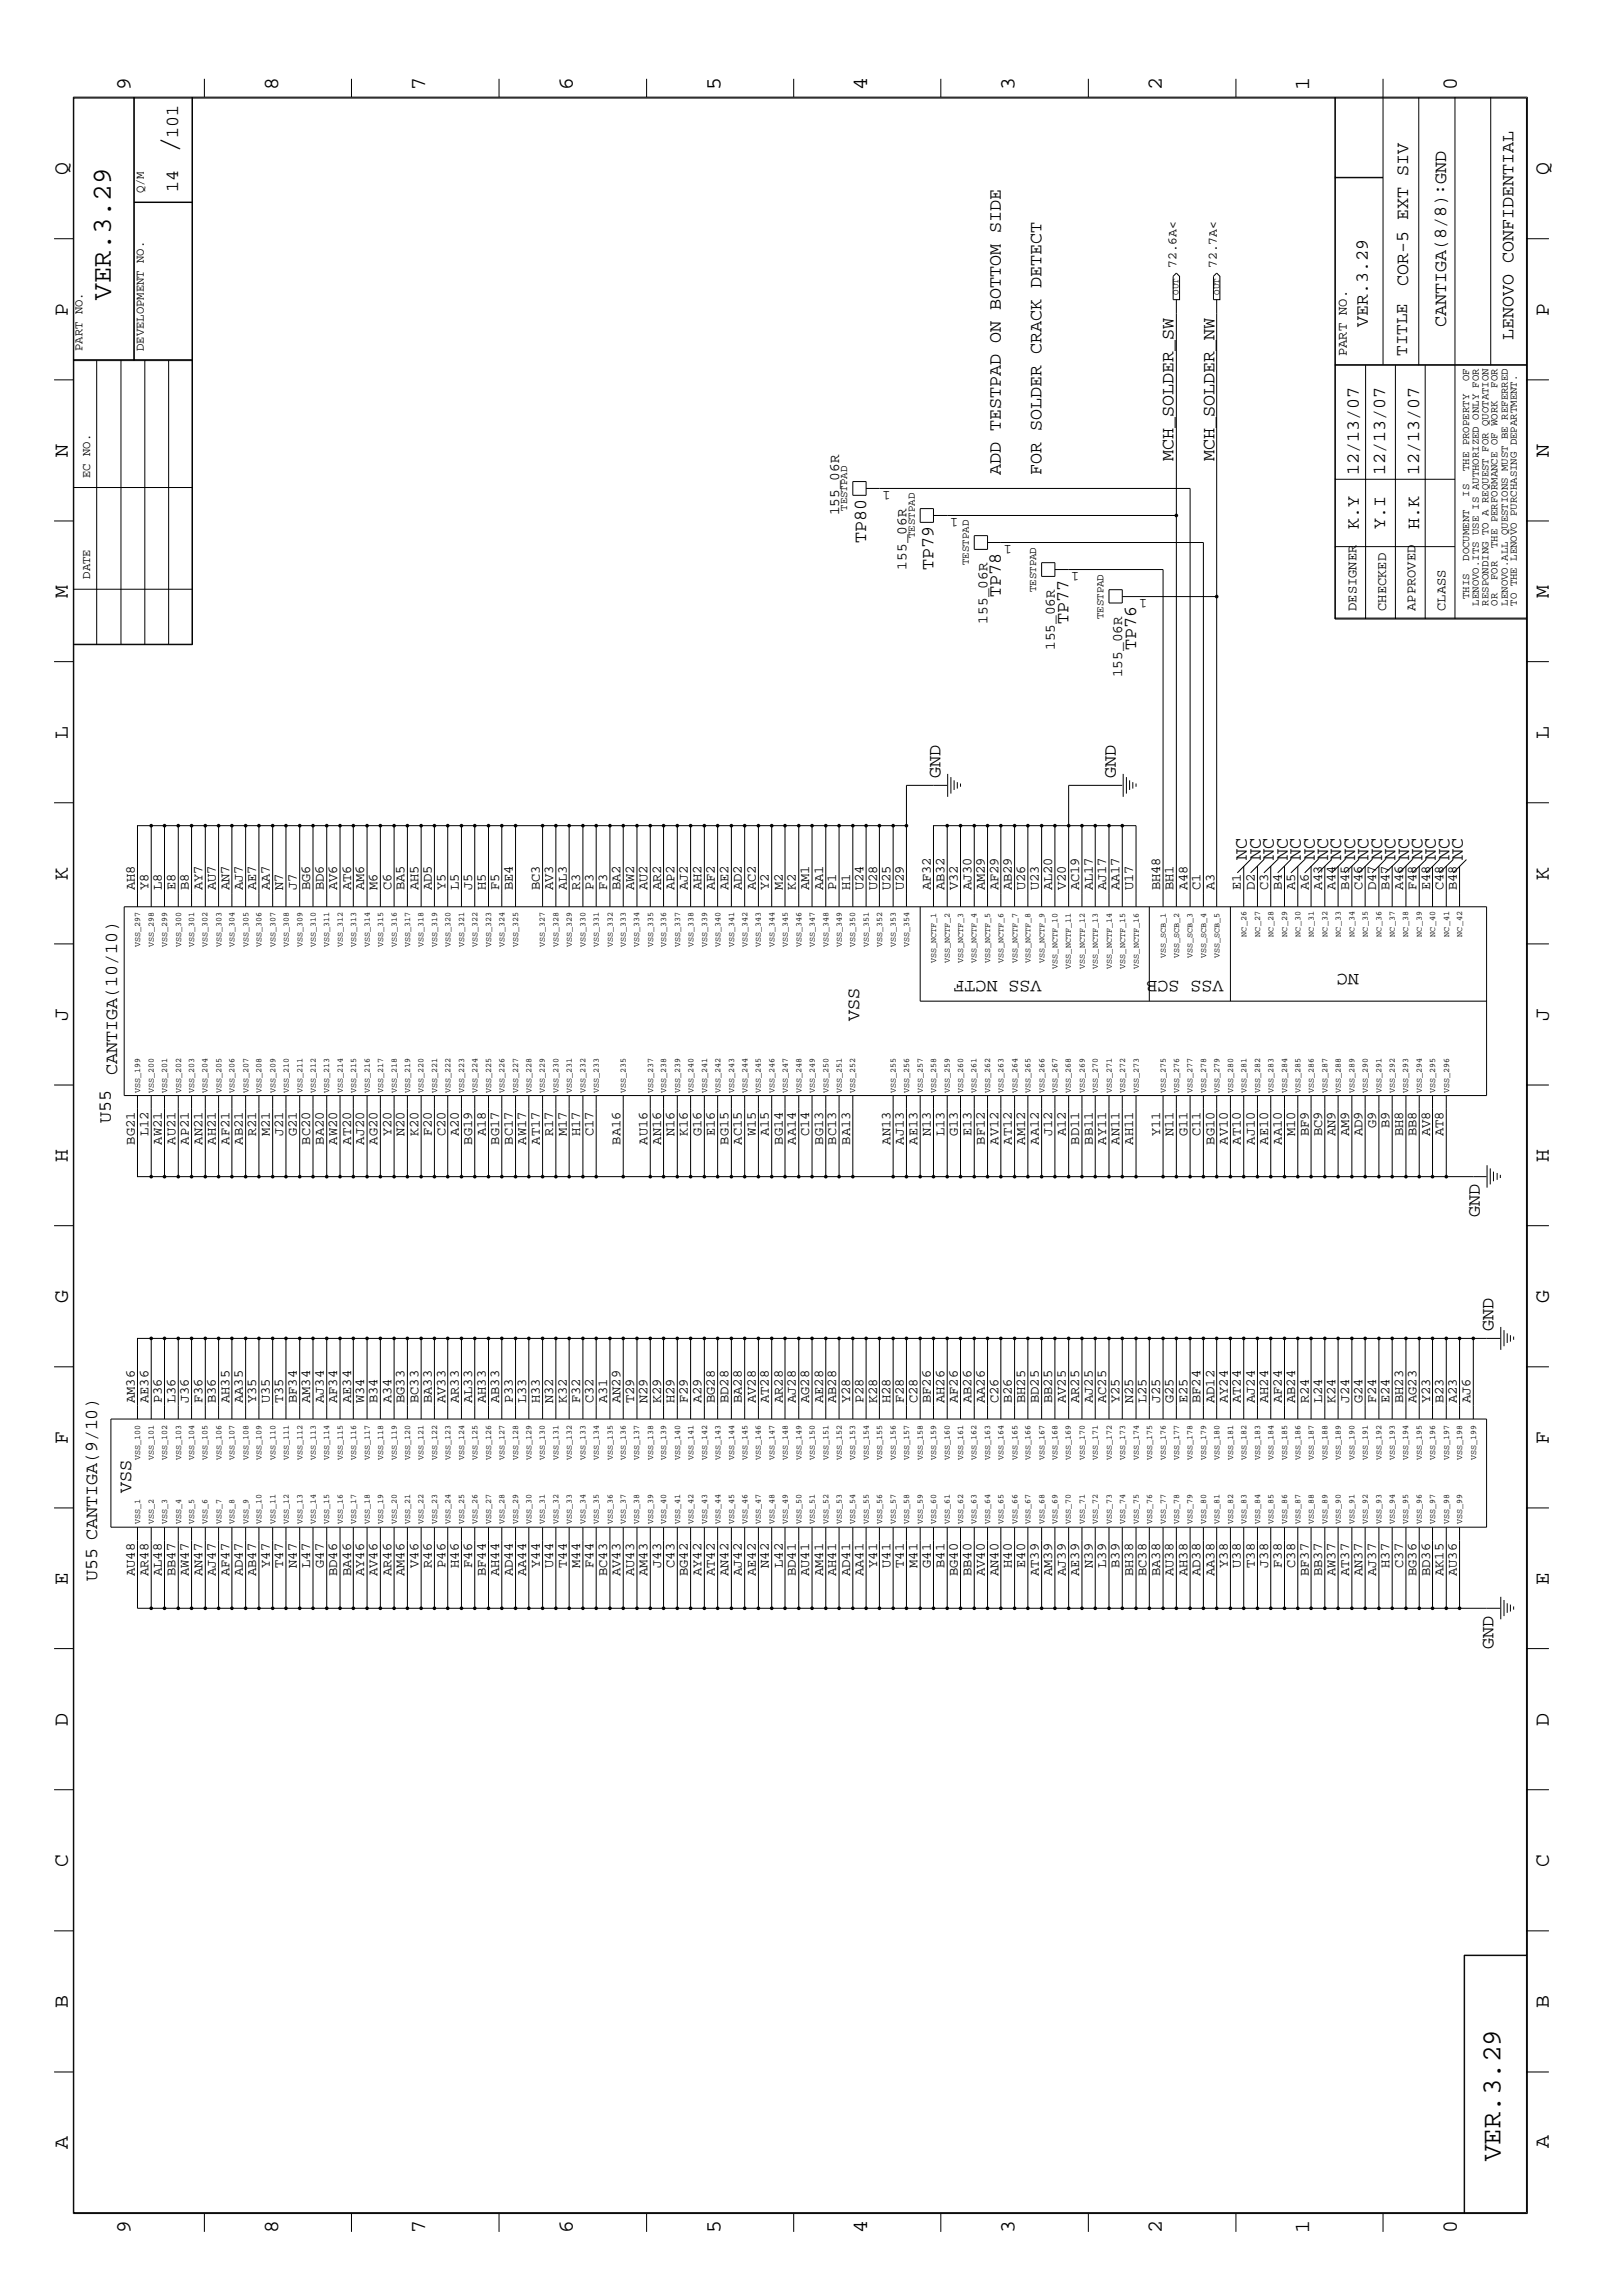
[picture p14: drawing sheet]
<svg xmlns="http://www.w3.org/2000/svg" width="300mm" height="423mm" viewBox="0 0 300 423" stroke-linecap="round" stroke-linejoin="round" font-family="sans-serif">
<defs><g id="words">
<text font-size="5.2" x="32.9" y="28.4" transform="rotate(-90 32.9 28.4)">/</text>
<g font-size="5.1">
<text x="20.5" y="55.4" transform="rotate(-90 20.5 55.4)">VER.3.29</text>
<text x="277.2" y="399.4" transform="rotate(-90 277.2 399.4)">VER.3.29</text>
</g>
<g font-size="4">
<text x="24.1" y="16.7" transform="rotate(-90 24.1 16.7)">9</text>
<text x="51.4" y="16.7" transform="rotate(-90 51.4 16.7)">8</text>
<text x="78.6" y="16.7" transform="rotate(-90 78.6 16.7)">7</text>
<text x="105.8" y="16.7" transform="rotate(-90 105.8 16.7)">6</text>
<text x="133.1" y="16.7" transform="rotate(-90 133.1 16.7)">5</text>
<text x="160.2" y="16.7" transform="rotate(-90 160.2 16.7)">4</text>
<text x="187.5" y="16.7" transform="rotate(-90 187.5 16.7)">3</text>
<text x="214.6" y="16.7" transform="rotate(-90 214.6 16.7)">2</text>
<text x="241.9" y="16.7" transform="rotate(-90 241.9 16.7)">1</text>
<text x="269.2" y="16.7" transform="rotate(-90 269.2 16.7)">0</text>
<text x="12.5" y="32.3" transform="rotate(-90 12.5 32.3)">Q</text>
<text x="286.2" y="32.3" transform="rotate(-90 286.2 32.3)">Q</text>
<text x="12.5" y="58.3" transform="rotate(-90 12.5 58.3)">P</text>
<text x="286.2" y="58.3" transform="rotate(-90 286.2 58.3)">P</text>
<text x="12.5" y="84.4" transform="rotate(-90 12.5 84.4)">N</text>
<text x="286.2" y="84.4" transform="rotate(-90 286.2 84.4)">N</text>
<text x="12.5" y="110.5" transform="rotate(-90 12.5 110.5)">M</text>
<text x="286.2" y="110.5" transform="rotate(-90 286.2 110.5)">M</text>
<text x="12.5" y="136.5" transform="rotate(-90 12.5 136.5)">L</text>
<text x="286.2" y="136.5" transform="rotate(-90 286.2 136.5)">L</text>
<text x="12.5" y="162.6" transform="rotate(-90 12.5 162.6)">K</text>
<text x="286.2" y="162.6" transform="rotate(-90 286.2 162.6)">K</text>
<text x="12.5" y="188.6" transform="rotate(-90 12.5 188.6)">J</text>
<text x="286.2" y="188.6" transform="rotate(-90 286.2 188.6)">J</text>
<text x="12.5" y="214.7" transform="rotate(-90 12.5 214.7)">H</text>
<text x="286.2" y="214.7" transform="rotate(-90 286.2 214.7)">H</text>
<text x="12.5" y="240.7" transform="rotate(-90 12.5 240.7)">G</text>
<text x="286.2" y="240.7" transform="rotate(-90 286.2 240.7)">G</text>
<text x="12.5" y="266.8" transform="rotate(-90 12.5 266.8)">F</text>
<text x="286.2" y="266.8" transform="rotate(-90 286.2 266.8)">F</text>
<text x="12.5" y="292.9" transform="rotate(-90 12.5 292.9)">E</text>
<text x="286.2" y="292.9" transform="rotate(-90 286.2 292.9)">E</text>
<text x="12.5" y="318.9" transform="rotate(-90 12.5 318.9)">D</text>
<text x="286.2" y="318.9" transform="rotate(-90 286.2 318.9)">D</text>
<text x="12.5" y="344.9" transform="rotate(-90 12.5 344.9)">C</text>
<text x="286.2" y="344.9" transform="rotate(-90 286.2 344.9)">C</text>
<text x="12.5" y="371" transform="rotate(-90 12.5 371)">B</text>
<text x="286.2" y="371" transform="rotate(-90 286.2 371)">B</text>
<text x="12.5" y="397" transform="rotate(-90 12.5 397)">A</text>
<text x="286.2" y="397" transform="rotate(-90 286.2 397)">A</text>
<text x="24.1" y="412.7" transform="rotate(-90 24.1 412.7)">9</text>
<text x="51.4" y="412.7" transform="rotate(-90 51.4 412.7)">8</text>
<text x="78.6" y="412.7" transform="rotate(-90 78.6 412.7)">7</text>
<text x="105.8" y="412.7" transform="rotate(-90 105.8 412.7)">6</text>
<text x="133.1" y="412.7" transform="rotate(-90 133.1 412.7)">5</text>
<text x="160.2" y="412.7" transform="rotate(-90 160.2 412.7)">4</text>
<text x="187.5" y="412.7" transform="rotate(-90 187.5 412.7)">3</text>
<text x="214.6" y="412.7" transform="rotate(-90 214.6 412.7)">2</text>
<text x="241.9" y="412.7" transform="rotate(-90 241.9 412.7)">1</text>
<text x="269.2" y="412.7" transform="rotate(-90 269.2 412.7)">0</text>
</g>
<g font-size="3.4">
<text x="32.9" y="25.5" transform="rotate(-90 32.9 25.5)">101</text>
<text x="32.9" y="35.5" transform="rotate(-90 32.9 35.5)">14</text>
<text x="260.2" y="52.9" transform="rotate(-90 260.2 52.9)">COR-5 EXT SIV</text>
<text x="252.7" y="60.4" transform="rotate(-90 252.7 60.4)">VER.3.29</text>
<text x="267.2" y="60.4" transform="rotate(-90 267.2 60.4)">CANTIGA(8/8):GND</text>
<text x="279.7" y="62.8" transform="rotate(-90 279.7 62.8)">LENOVO CONFIDENTIAL</text>
<text x="184.9" y="87.8" transform="rotate(-90 184.9 87.8)">ADD TESTPAD ON BOTTOM SIDE</text>
<text x="192.4" y="87.8" transform="rotate(-90 192.4 87.8)">FOR SOLDER CRACK DETECT</text>
<text x="216.8" y="85.3" transform="rotate(-90 216.8 85.3)">MCH_SOLDER_SW</text>
<text x="224.4" y="85.3" transform="rotate(-90 224.4 85.3)">MCH_SOLDER_NW</text>
<text x="251" y="87.8" transform="rotate(-90 251 87.8)">12/13/07</text>
<text x="255.9" y="87.8" transform="rotate(-90 255.9 87.8)">12/13/07</text>
<text x="262.2" y="87.8" transform="rotate(-90 262.2 87.8)">12/13/07</text>
<text x="160" y="100.2" transform="rotate(-90 160 100.2)">TP80</text>
<text x="251" y="97.8" transform="rotate(-90 251 97.8)">K.Y</text>
<text x="255.9" y="97.8" transform="rotate(-90 255.9 97.8)">Y.I</text>
<text x="262.2" y="97.8" transform="rotate(-90 262.2 97.8)">H.K</text>
<text x="172.5" y="105.2" transform="rotate(-90 172.5 105.2)">TP79</text>
<text x="184.9" y="110.2" transform="rotate(-90 184.9 110.2)">TP78</text>
<text x="197.4" y="115.2" transform="rotate(-90 197.4 115.2)">TP77</text>
<text x="209.9" y="120.1" transform="rotate(-90 209.9 120.1)">TP76</text>
<text x="173.7" y="143.8" transform="rotate(-90 173.7 143.8)">GND</text>
<text x="206.2" y="143.8" transform="rotate(-90 206.2 143.8)">GND</text>
<text x="230.4" y="158.8" transform="rotate(-90 230.4 158.8)">NC</text>
<text x="232.9" y="158.8" transform="rotate(-90 232.9 158.8)">NC</text>
<text x="235.4" y="158.8" transform="rotate(-90 235.4 158.8)">NC</text>
<text x="237.9" y="158.8" transform="rotate(-90 237.9 158.8)">NC</text>
<text x="240.4" y="158.8" transform="rotate(-90 240.4 158.8)">NC</text>
<text x="242.9" y="158.8" transform="rotate(-90 242.9 158.8)">NC</text>
<text x="245.4" y="158.8" transform="rotate(-90 245.4 158.8)">NC</text>
<text x="247.8" y="158.8" transform="rotate(-90 247.8 158.8)">NC</text>
<text x="250.4" y="158.8" transform="rotate(-90 250.4 158.8)">NC</text>
<text x="252.8" y="158.8" transform="rotate(-90 252.8 158.8)">NC</text>
<text x="255.4" y="158.8" transform="rotate(-90 255.4 158.8)">NC</text>
<text x="257.8" y="158.8" transform="rotate(-90 257.8 158.8)">NC</text>
<text x="260.3" y="158.8" transform="rotate(-90 260.3 158.8)">NC</text>
<text x="262.8" y="158.8" transform="rotate(-90 262.8 158.8)">NC</text>
<text x="265.3" y="158.8" transform="rotate(-90 265.3 158.8)">NC</text>
<text x="267.8" y="158.8" transform="rotate(-90 267.8 158.8)">NC</text>
<text x="270.3" y="158.8" transform="rotate(-90 270.3 158.8)">NC</text>
<text x="192.4" y="181.3" transform="rotate(-180 192.4 181.3)">VSS NCTF</text>
<text x="226.1" y="181.3" transform="rotate(-180 226.1 181.3)">VSS SCB</text>
<text x="251" y="180" transform="rotate(-180 251 180)">NC</text>
<text x="158.7" y="188.7" transform="rotate(-90 158.7 188.7)">VSS</text>
<text x="21.7" y="198.7" transform="rotate(-90 21.7 198.7)">CANTIGA(10/10)</text>
<text x="20.5" y="207.4" transform="rotate(-90 20.5 207.4)">U55</text>
<text x="273.4" y="224.9" transform="rotate(-90 273.4 224.9)">GND</text>
<text x="275.9" y="245.9" transform="rotate(-90 275.9 245.9)">GND</text>
<text x="24.2" y="275.9" transform="rotate(-90 24.2 275.9)">VSS</text>
<text x="17.9" y="292.2" transform="rotate(-90 17.9 292.2)">U55 CANTIGA(9/10)</text>
<text x="275.9" y="304.6" transform="rotate(-90 275.9 304.6)">GND</text>
</g>
<text font-size="3.2" x="260" y="65.8" transform="rotate(-90 260 65.8)">TITLE</text>
<g font-size="2.7">
<text x="155" y="95.2" transform="rotate(-90 155 95.2)">155_06R</text>
<text x="167.5" y="105.2" transform="rotate(-90 167.5 105.2)">155_06R</text>
<text x="182.5" y="115.2" transform="rotate(-90 182.5 115.2)">155_06R</text>
<text x="194.9" y="120.1" transform="rotate(-90 194.9 120.1)">155_06R</text>
<text x="207.3" y="125.1" transform="rotate(-90 207.3 125.1)">155_06R</text>
</g>
<g font-size="2.5">
<text x="248.8" y="65.8" transform="rotate(-90 248.8 65.8)">PART NO.</text>
<text x="164.5" y="90.8" transform="rotate(-180 164.5 90.8)">1</text>
<text x="177" y="95.8" transform="rotate(-180 177 95.8)">1</text>
<text x="186.9" y="100.8" transform="rotate(-180 186.9 100.8)">1</text>
<text x="199.4" y="105.7" transform="rotate(-180 199.4 105.7)">1</text>
<text x="211.9" y="110.7" transform="rotate(-180 211.9 110.7)">1</text>
<text x="250.6" y="112.9" transform="rotate(-90 250.6 112.9)">DESIGNER</text>
<text x="256.1" y="112.9" transform="rotate(-90 256.1 112.9)">CHECKED</text>
<text x="261.5" y="112.9" transform="rotate(-90 261.5 112.9)">APPROVED</text>
<text x="267" y="112.9" transform="rotate(-90 267 112.9)">CLASS</text>
<text x="24.9" y="164.5" transform="rotate(-90 24.9 164.5)">AH8</text>
<text x="27.4" y="164.5" transform="rotate(-90 27.4 164.5)">Y8</text>
<text x="29.9" y="164.5" transform="rotate(-90 29.9 164.5)">L8</text>
<text x="32.4" y="164.5" transform="rotate(-90 32.4 164.5)">E8</text>
<text x="34.9" y="164.5" transform="rotate(-90 34.9 164.5)">B8</text>
<text x="37.4" y="164.5" transform="rotate(-90 37.4 164.5)">AY7</text>
<text x="39.9" y="164.5" transform="rotate(-90 39.9 164.5)">AU7</text>
<text x="42.4" y="164.5" transform="rotate(-90 42.4 164.5)">AN7</text>
<text x="44.9" y="164.5" transform="rotate(-90 44.9 164.5)">AJ7</text>
<text x="47.3" y="164.5" transform="rotate(-90 47.3 164.5)">AE7</text>
<text x="49.9" y="164.5" transform="rotate(-90 49.9 164.5)">AA7</text>
<text x="52.3" y="164.5" transform="rotate(-90 52.3 164.5)">N7</text>
<text x="54.9" y="164.5" transform="rotate(-90 54.9 164.5)">J7</text>
<text x="57.3" y="164.5" transform="rotate(-90 57.3 164.5)">BG6</text>
<text x="59.9" y="164.5" transform="rotate(-90 59.9 164.5)">BD6</text>
<text x="62.3" y="164.5" transform="rotate(-90 62.3 164.5)">AV6</text>
<text x="64.9" y="164.5" transform="rotate(-90 64.9 164.5)">AT6</text>
<text x="67.3" y="164.5" transform="rotate(-90 67.3 164.5)">AM6</text>
<text x="69.8" y="164.5" transform="rotate(-90 69.8 164.5)">M6</text>
<text x="72.3" y="164.5" transform="rotate(-90 72.3 164.5)">C6</text>
<text x="74.8" y="164.5" transform="rotate(-90 74.8 164.5)">BA5</text>
<text x="77.3" y="164.5" transform="rotate(-90 77.3 164.5)">AH5</text>
<text x="79.8" y="164.5" transform="rotate(-90 79.8 164.5)">AD5</text>
<text x="82.3" y="164.5" transform="rotate(-90 82.3 164.5)">Y5</text>
<text x="84.8" y="164.5" transform="rotate(-90 84.8 164.5)">L5</text>
<text x="87.2" y="164.5" transform="rotate(-90 87.2 164.5)">J5</text>
<text x="89.7" y="164.5" transform="rotate(-90 89.7 164.5)">H5</text>
<text x="92.2" y="164.5" transform="rotate(-90 92.2 164.5)">F5</text>
<text x="94.7" y="164.5" transform="rotate(-90 94.7 164.5)">BE4</text>
<text x="99.7" y="164.5" transform="rotate(-90 99.7 164.5)">BC3</text>
<text x="102.2" y="164.5" transform="rotate(-90 102.2 164.5)">AV3</text>
<text x="104.7" y="164.5" transform="rotate(-90 104.7 164.5)">AL3</text>
<text x="107.2" y="164.5" transform="rotate(-90 107.2 164.5)">R3</text>
<text x="109.6" y="164.5" transform="rotate(-90 109.6 164.5)">P3</text>
<text x="112.2" y="164.5" transform="rotate(-90 112.2 164.5)">F3</text>
<text x="114.6" y="164.5" transform="rotate(-90 114.6 164.5)">BA2</text>
<text x="117.2" y="164.5" transform="rotate(-90 117.2 164.5)">AW2</text>
<text x="119.6" y="164.5" transform="rotate(-90 119.6 164.5)">AU2</text>
<text x="122.2" y="164.5" transform="rotate(-90 122.2 164.5)">AR2</text>
<text x="124.6" y="164.5" transform="rotate(-90 124.6 164.5)">AP2</text>
<text x="127.1" y="164.5" transform="rotate(-90 127.1 164.5)">AJ2</text>
<text x="129.6" y="164.5" transform="rotate(-90 129.6 164.5)">AH2</text>
<text x="132.1" y="164.5" transform="rotate(-90 132.1 164.5)">AF2</text>
<text x="134.6" y="164.5" transform="rotate(-90 134.6 164.5)">AE2</text>
<text x="137.1" y="164.5" transform="rotate(-90 137.1 164.5)">AD2</text>
<text x="139.6" y="164.5" transform="rotate(-90 139.6 164.5)">AC2</text>
<text x="142.1" y="164.5" transform="rotate(-90 142.1 164.5)">Y2</text>
<text x="144.6" y="164.5" transform="rotate(-90 144.6 164.5)">M2</text>
<text x="147.1" y="164.5" transform="rotate(-90 147.1 164.5)">K2</text>
<text x="149.5" y="164.5" transform="rotate(-90 149.5 164.5)">AM1</text>
<text x="152.1" y="164.5" transform="rotate(-90 152.1 164.5)">AA1</text>
<text x="154.5" y="164.5" transform="rotate(-90 154.5 164.5)">P1</text>
<text x="157.1" y="164.5" transform="rotate(-90 157.1 164.5)">H1</text>
<text x="159.5" y="164.5" transform="rotate(-90 159.5 164.5)">U24</text>
<text x="162.1" y="164.5" transform="rotate(-90 162.1 164.5)">U28</text>
<text x="164.5" y="164.5" transform="rotate(-90 164.5 164.5)">U25</text>
<text x="167" y="164.5" transform="rotate(-90 167 164.5)">U29</text>
<text x="172" y="164.5" transform="rotate(-90 172 164.5)">AF32</text>
<text x="174.5" y="164.5" transform="rotate(-90 174.5 164.5)">AB32</text>
<text x="177" y="164.5" transform="rotate(-90 177 164.5)">V32</text>
<text x="179.5" y="164.5" transform="rotate(-90 179.5 164.5)">AJ30</text>
<text x="181.9" y="164.5" transform="rotate(-90 181.9 164.5)">AM29</text>
<text x="184.5" y="164.5" transform="rotate(-90 184.5 164.5)">AF29</text>
<text x="186.9" y="164.5" transform="rotate(-90 186.9 164.5)">AB29</text>
<text x="189.4" y="164.5" transform="rotate(-90 189.4 164.5)">U26</text>
<text x="191.9" y="164.5" transform="rotate(-90 191.9 164.5)">U23</text>
<text x="194.4" y="164.5" transform="rotate(-90 194.4 164.5)">AL20</text>
<text x="196.9" y="164.5" transform="rotate(-90 196.9 164.5)">V20</text>
<text x="199.4" y="164.5" transform="rotate(-90 199.4 164.5)">AC19</text>
<text x="201.9" y="164.5" transform="rotate(-90 201.9 164.5)">AL17</text>
<text x="204.4" y="164.5" transform="rotate(-90 204.4 164.5)">AJ17</text>
<text x="206.8" y="164.5" transform="rotate(-90 206.8 164.5)">AA17</text>
<text x="209.4" y="164.5" transform="rotate(-90 209.4 164.5)">U17</text>
<text x="214.4" y="164.5" transform="rotate(-90 214.4 164.5)">BH48</text>
<text x="216.8" y="164.5" transform="rotate(-90 216.8 164.5)">BH1</text>
<text x="219.4" y="164.5" transform="rotate(-90 219.4 164.5)">A48</text>
<text x="221.8" y="164.5" transform="rotate(-90 221.8 164.5)">C1</text>
<text x="224.4" y="164.5" transform="rotate(-90 224.4 164.5)">A3</text>
<text x="229.3" y="164.5" transform="rotate(-90 229.3 164.5)">E1</text>
<text x="231.8" y="164.5" transform="rotate(-90 231.8 164.5)">D2</text>
<text x="234.3" y="164.5" transform="rotate(-90 234.3 164.5)">C3</text>
<text x="236.8" y="164.5" transform="rotate(-90 236.8 164.5)">B4</text>
<text x="239.3" y="164.5" transform="rotate(-90 239.3 164.5)">A5</text>
<text x="241.8" y="164.5" transform="rotate(-90 241.8 164.5)">A6</text>
<text x="244.3" y="164.5" transform="rotate(-90 244.3 164.5)">A43</text>
<text x="246.7" y="164.5" transform="rotate(-90 246.7 164.5)">A44</text>
<text x="249.3" y="164.5" transform="rotate(-90 249.3 164.5)">B45</text>
<text x="251.7" y="164.5" transform="rotate(-90 251.7 164.5)">C46</text>
<text x="254.3" y="164.5" transform="rotate(-90 254.3 164.5)">D47</text>
<text x="256.7" y="164.5" transform="rotate(-90 256.7 164.5)">B47</text>
<text x="259.2" y="164.5" transform="rotate(-90 259.2 164.5)">A46</text>
<text x="261.7" y="164.5" transform="rotate(-90 261.7 164.5)">F48</text>
<text x="264.2" y="164.5" transform="rotate(-90 264.2 164.5)">E48</text>
<text x="266.7" y="164.5" transform="rotate(-90 266.7 164.5)">C48</text>
<text x="269.2" y="164.5" transform="rotate(-90 269.2 164.5)">B48</text>
<text x="27.4" y="210" transform="rotate(-90 27.4 210)">L12</text>
<text x="47.3" y="210" transform="rotate(-90 47.3 210)">R21</text>
<text x="49.9" y="210" transform="rotate(-90 49.9 210)">M21</text>
<text x="52.3" y="210" transform="rotate(-90 52.3 210)">J21</text>
<text x="54.9" y="210" transform="rotate(-90 54.9 210)">G21</text>
<text x="72.3" y="210" transform="rotate(-90 72.3 210)">Y20</text>
<text x="74.8" y="210" transform="rotate(-90 74.8 210)">N20</text>
<text x="77.3" y="210" transform="rotate(-90 77.3 210)">K20</text>
<text x="79.8" y="210" transform="rotate(-90 79.8 210)">F20</text>
<text x="82.3" y="210" transform="rotate(-90 82.3 210)">C20</text>
<text x="84.8" y="210" transform="rotate(-90 84.8 210)">A20</text>
<text x="89.7" y="210" transform="rotate(-90 89.7 210)">A18</text>
<text x="102.2" y="210" transform="rotate(-90 102.2 210)">R17</text>
<text x="104.7" y="210" transform="rotate(-90 104.7 210)">M17</text>
<text x="107.2" y="210" transform="rotate(-90 107.2 210)">H17</text>
<text x="109.6" y="210" transform="rotate(-90 109.6 210)">C17</text>
<text x="124.6" y="210" transform="rotate(-90 124.6 210)">N16</text>
<text x="127.1" y="210" transform="rotate(-90 127.1 210)">K16</text>
<text x="129.6" y="210" transform="rotate(-90 129.6 210)">G16</text>
<text x="132.1" y="210" transform="rotate(-90 132.1 210)">E16</text>
<text x="139.6" y="210" transform="rotate(-90 139.6 210)">W15</text>
<text x="142.1" y="210" transform="rotate(-90 142.1 210)">A15</text>
<text x="149.5" y="210" transform="rotate(-90 149.5 210)">C14</text>
<text x="172" y="210" transform="rotate(-90 172 210)">N13</text>
<text x="174.5" y="210" transform="rotate(-90 174.5 210)">L13</text>
<text x="177" y="210" transform="rotate(-90 177 210)">G13</text>
<text x="179.5" y="210" transform="rotate(-90 179.5 210)">E13</text>
<text x="194.4" y="210" transform="rotate(-90 194.4 210)">J12</text>
<text x="196.9" y="210" transform="rotate(-90 196.9 210)">A12</text>
<text x="214.4" y="210" transform="rotate(-90 214.4 210)">Y11</text>
<text x="216.8" y="210" transform="rotate(-90 216.8 210)">N11</text>
<text x="219.4" y="210" transform="rotate(-90 219.4 210)">G11</text>
<text x="221.8" y="210" transform="rotate(-90 221.8 210)">C11</text>
<text x="239.3" y="210" transform="rotate(-90 239.3 210)">M10</text>
<text x="241.8" y="210" transform="rotate(-90 241.8 210)">BF9</text>
<text x="244.3" y="210" transform="rotate(-90 244.3 210)">BC9</text>
<text x="246.7" y="210" transform="rotate(-90 246.7 210)">AN9</text>
<text x="249.3" y="210" transform="rotate(-90 249.3 210)">AM9</text>
<text x="251.7" y="210" transform="rotate(-90 251.7 210)">AD9</text>
<text x="254.3" y="208.4" transform="rotate(-90 254.3 208.4)">G9</text>
<text x="256.7" y="208.4" transform="rotate(-90 256.7 208.4)">B9</text>
<text x="259.2" y="210" transform="rotate(-90 259.2 210)">BH8</text>
<text x="261.7" y="210" transform="rotate(-90 261.7 210)">BB8</text>
<text x="264.2" y="210" transform="rotate(-90 264.2 210)">AV8</text>
<text x="266.7" y="210" transform="rotate(-90 266.7 210)">AT8</text>
<text x="24.9" y="211.5" transform="rotate(-90 24.9 211.5)">BG21</text>
<text x="29.9" y="211.5" transform="rotate(-90 29.9 211.5)">AW21</text>
<text x="32.4" y="211.5" transform="rotate(-90 32.4 211.5)">AU21</text>
<text x="34.9" y="211.5" transform="rotate(-90 34.9 211.5)">AP21</text>
<text x="37.4" y="211.5" transform="rotate(-90 37.4 211.5)">AN21</text>
<text x="39.9" y="211.5" transform="rotate(-90 39.9 211.5)">AH21</text>
<text x="42.4" y="211.5" transform="rotate(-90 42.4 211.5)">AF21</text>
<text x="44.9" y="211.5" transform="rotate(-90 44.9 211.5)">AB21</text>
<text x="57.3" y="211.5" transform="rotate(-90 57.3 211.5)">BC20</text>
<text x="59.9" y="211.5" transform="rotate(-90 59.9 211.5)">BA20</text>
<text x="62.3" y="211.5" transform="rotate(-90 62.3 211.5)">AW20</text>
<text x="64.9" y="211.5" transform="rotate(-90 64.9 211.5)">AT20</text>
<text x="67.3" y="211.5" transform="rotate(-90 67.3 211.5)">AJ20</text>
<text x="69.8" y="211.5" transform="rotate(-90 69.8 211.5)">AG20</text>
<text x="87.2" y="211.5" transform="rotate(-90 87.2 211.5)">BG19</text>
<text x="92.2" y="211.5" transform="rotate(-90 92.2 211.5)">BG17</text>
<text x="94.7" y="211.5" transform="rotate(-90 94.7 211.5)">BC17</text>
<text x="97.2" y="211.5" transform="rotate(-90 97.2 211.5)">AW17</text>
<text x="99.7" y="211.5" transform="rotate(-90 99.7 211.5)">AT17</text>
<text x="114.6" y="211.5" transform="rotate(-90 114.6 211.5)">BA16</text>
<text x="119.6" y="211.5" transform="rotate(-90 119.6 211.5)">AU16</text>
<text x="122.2" y="211.5" transform="rotate(-90 122.2 211.5)">AN16</text>
<text x="134.6" y="211.5" transform="rotate(-90 134.6 211.5)">BG15</text>
<text x="137.1" y="211.5" transform="rotate(-90 137.1 211.5)">AC15</text>
<text x="144.6" y="211.5" transform="rotate(-90 144.6 211.5)">BG14</text>
<text x="147.1" y="211.5" transform="rotate(-90 147.1 211.5)">AA14</text>
<text x="152.1" y="211.5" transform="rotate(-90 152.1 211.5)">BG13</text>
<text x="154.5" y="211.5" transform="rotate(-90 154.5 211.5)">BC13</text>
<text x="157.1" y="211.5" transform="rotate(-90 157.1 211.5)">BA13</text>
<text x="164.5" y="211.5" transform="rotate(-90 164.5 211.5)">AN13</text>
<text x="167" y="211.5" transform="rotate(-90 167 211.5)">AJ13</text>
<text x="169.5" y="211.5" transform="rotate(-90 169.5 211.5)">AE13</text>
<text x="181.9" y="211.5" transform="rotate(-90 181.9 211.5)">BF12</text>
<text x="184.5" y="211.5" transform="rotate(-90 184.5 211.5)">AV12</text>
<text x="186.9" y="211.5" transform="rotate(-90 186.9 211.5)">AT12</text>
<text x="189.4" y="211.5" transform="rotate(-90 189.4 211.5)">AM12</text>
<text x="191.9" y="211.5" transform="rotate(-90 191.9 211.5)">AA12</text>
<text x="199.4" y="211.5" transform="rotate(-90 199.4 211.5)">BD11</text>
<text x="201.9" y="211.5" transform="rotate(-90 201.9 211.5)">BB11</text>
<text x="204.4" y="211.5" transform="rotate(-90 204.4 211.5)">AY11</text>
<text x="206.8" y="211.5" transform="rotate(-90 206.8 211.5)">AN11</text>
<text x="209.4" y="211.5" transform="rotate(-90 209.4 211.5)">AH11</text>
<text x="224.4" y="211.5" transform="rotate(-90 224.4 211.5)">BG10</text>
<text x="226.8" y="211.5" transform="rotate(-90 226.8 211.5)">AV10</text>
<text x="229.3" y="211.5" transform="rotate(-90 229.3 211.5)">AT10</text>
<text x="231.8" y="211.5" transform="rotate(-90 231.8 211.5)">AJ10</text>
<text x="234.3" y="211.5" transform="rotate(-90 234.3 211.5)">AE10</text>
<text x="236.8" y="211.5" transform="rotate(-90 236.8 211.5)">AA10</text>
<text x="24.9" y="259.2" transform="rotate(-90 24.9 259.2)">AM36</text>
<text x="27.4" y="259.2" transform="rotate(-90 27.4 259.2)">AE36</text>
<text x="29.9" y="259.2" transform="rotate(-90 29.9 259.2)">P36</text>
<text x="32.4" y="259.2" transform="rotate(-90 32.4 259.2)">L36</text>
<text x="34.9" y="259.2" transform="rotate(-90 34.9 259.2)">J36</text>
<text x="37.4" y="259.2" transform="rotate(-90 37.4 259.2)">F36</text>
<text x="39.9" y="259.2" transform="rotate(-90 39.9 259.2)">B36</text>
<text x="42.4" y="259.2" transform="rotate(-90 42.4 259.2)">AH35</text>
<text x="44.9" y="259.2" transform="rotate(-90 44.9 259.2)">AA35</text>
<text x="47.3" y="259.2" transform="rotate(-90 47.3 259.2)">Y35</text>
<text x="49.9" y="259.2" transform="rotate(-90 49.9 259.2)">U35</text>
<text x="52.3" y="259.2" transform="rotate(-90 52.3 259.2)">T35</text>
<text x="54.9" y="259.2" transform="rotate(-90 54.9 259.2)">BF34</text>
<text x="57.3" y="259.2" transform="rotate(-90 57.3 259.2)">AM34</text>
<text x="59.9" y="259.2" transform="rotate(-90 59.9 259.2)">AJ34</text>
<text x="62.3" y="259.2" transform="rotate(-90 62.3 259.2)">AF34</text>
<text x="64.9" y="259.2" transform="rotate(-90 64.9 259.2)">AE34</text>
<text x="67.3" y="259.2" transform="rotate(-90 67.3 259.2)">W34</text>
<text x="69.8" y="259.2" transform="rotate(-90 69.8 259.2)">B34</text>
<text x="72.3" y="259.2" transform="rotate(-90 72.3 259.2)">A34</text>
<text x="74.8" y="259.2" transform="rotate(-90 74.8 259.2)">BG33</text>
<text x="77.3" y="259.2" transform="rotate(-90 77.3 259.2)">BC33</text>
<text x="79.8" y="259.2" transform="rotate(-90 79.8 259.2)">BA33</text>
<text x="82.3" y="259.2" transform="rotate(-90 82.3 259.2)">AV33</text>
<text x="84.8" y="259.2" transform="rotate(-90 84.8 259.2)">AR33</text>
<text x="87.2" y="259.2" transform="rotate(-90 87.2 259.2)">AL33</text>
<text x="89.7" y="259.2" transform="rotate(-90 89.7 259.2)">AH33</text>
<text x="92.2" y="259.2" transform="rotate(-90 92.2 259.2)">AB33</text>
<text x="94.7" y="259.2" transform="rotate(-90 94.7 259.2)">P33</text>
<text x="97.2" y="259.2" transform="rotate(-90 97.2 259.2)">L33</text>
<text x="99.7" y="259.2" transform="rotate(-90 99.7 259.2)">H33</text>
<text x="102.2" y="259.2" transform="rotate(-90 102.2 259.2)">N32</text>
<text x="104.7" y="259.2" transform="rotate(-90 104.7 259.2)">K32</text>
<text x="107.2" y="259.2" transform="rotate(-90 107.2 259.2)">F32</text>
<text x="109.6" y="259.2" transform="rotate(-90 109.6 259.2)">C32</text>
<text x="112.2" y="259.2" transform="rotate(-90 112.2 259.2)">A31</text>
<text x="114.6" y="259.2" transform="rotate(-90 114.6 259.2)">AN29</text>
<text x="117.2" y="259.2" transform="rotate(-90 117.2 259.2)">T29</text>
<text x="119.6" y="259.2" transform="rotate(-90 119.6 259.2)">N29</text>
<text x="122.2" y="259.2" transform="rotate(-90 122.2 259.2)">K29</text>
<text x="124.6" y="259.2" transform="rotate(-90 124.6 259.2)">H29</text>
<text x="127.1" y="259.2" transform="rotate(-90 127.1 259.2)">F29</text>
<text x="129.6" y="259.2" transform="rotate(-90 129.6 259.2)">A29</text>
<text x="132.1" y="259.2" transform="rotate(-90 132.1 259.2)">BG28</text>
<text x="134.6" y="259.2" transform="rotate(-90 134.6 259.2)">BD28</text>
<text x="137.1" y="259.2" transform="rotate(-90 137.1 259.2)">BA28</text>
<text x="139.6" y="259.2" transform="rotate(-90 139.6 259.2)">AV28</text>
<text x="142.1" y="259.2" transform="rotate(-90 142.1 259.2)">AT28</text>
<text x="144.6" y="259.2" transform="rotate(-90 144.6 259.2)">AR28</text>
<text x="147.1" y="259.2" transform="rotate(-90 147.1 259.2)">AJ28</text>
<text x="149.5" y="259.2" transform="rotate(-90 149.5 259.2)">AG28</text>
<text x="152.1" y="259.2" transform="rotate(-90 152.1 259.2)">AE28</text>
<text x="154.5" y="259.2" transform="rotate(-90 154.5 259.2)">AB28</text>
<text x="157.1" y="259.2" transform="rotate(-90 157.1 259.2)">Y28</text>
<text x="159.5" y="259.2" transform="rotate(-90 159.5 259.2)">P28</text>
<text x="162.1" y="259.2" transform="rotate(-90 162.1 259.2)">K28</text>
<text x="164.5" y="259.2" transform="rotate(-90 164.5 259.2)">H28</text>
<text x="167" y="259.2" transform="rotate(-90 167 259.2)">F28</text>
<text x="169.5" y="259.2" transform="rotate(-90 169.5 259.2)">C28</text>
<text x="172" y="259.2" transform="rotate(-90 172 259.2)">BF26</text>
<text x="174.5" y="259.2" transform="rotate(-90 174.5 259.2)">AH26</text>
<text x="177" y="259.2" transform="rotate(-90 177 259.2)">AF26</text>
<text x="179.5" y="259.2" transform="rotate(-90 179.5 259.2)">AB26</text>
<text x="181.9" y="259.2" transform="rotate(-90 181.9 259.2)">AA26</text>
<text x="184.5" y="259.2" transform="rotate(-90 184.5 259.2)">C26</text>
<text x="186.9" y="259.2" transform="rotate(-90 186.9 259.2)">B26</text>
<text x="189.4" y="259.2" transform="rotate(-90 189.4 259.2)">BH25</text>
<text x="191.9" y="259.2" transform="rotate(-90 191.9 259.2)">BD25</text>
<text x="194.4" y="259.2" transform="rotate(-90 194.4 259.2)">BB25</text>
<text x="196.9" y="259.2" transform="rotate(-90 196.9 259.2)">AV25</text>
<text x="199.4" y="259.2" transform="rotate(-90 199.4 259.2)">AR25</text>
<text x="201.9" y="259.2" transform="rotate(-90 201.9 259.2)">AJ25</text>
<text x="204.4" y="259.2" transform="rotate(-90 204.4 259.2)">AC25</text>
<text x="206.8" y="259.2" transform="rotate(-90 206.8 259.2)">Y25</text>
<text x="209.4" y="259.2" transform="rotate(-90 209.4 259.2)">N25</text>
<text x="211.8" y="259.2" transform="rotate(-90 211.8 259.2)">L25</text>
<text x="214.4" y="259.2" transform="rotate(-90 214.4 259.2)">J25</text>
<text x="216.8" y="259.2" transform="rotate(-90 216.8 259.2)">G25</text>
<text x="219.4" y="259.2" transform="rotate(-90 219.4 259.2)">E25</text>
<text x="221.8" y="259.2" transform="rotate(-90 221.8 259.2)">BF24</text>
<text x="224.4" y="259.2" transform="rotate(-90 224.4 259.2)">AD12</text>
<text x="226.8" y="259.2" transform="rotate(-90 226.8 259.2)">AY24</text>
<text x="229.3" y="259.2" transform="rotate(-90 229.3 259.2)">AT24</text>
<text x="231.8" y="259.2" transform="rotate(-90 231.8 259.2)">AJ24</text>
<text x="234.3" y="259.2" transform="rotate(-90 234.3 259.2)">AH24</text>
<text x="236.8" y="259.2" transform="rotate(-90 236.8 259.2)">AF24</text>
<text x="239.3" y="259.2" transform="rotate(-90 239.3 259.2)">AB24</text>
<text x="241.8" y="259.2" transform="rotate(-90 241.8 259.2)">R24</text>
<text x="244.3" y="259.2" transform="rotate(-90 244.3 259.2)">L24</text>
<text x="246.7" y="259.2" transform="rotate(-90 246.7 259.2)">K24</text>
<text x="249.3" y="259.2" transform="rotate(-90 249.3 259.2)">J24</text>
<text x="251.7" y="259.2" transform="rotate(-90 251.7 259.2)">G24</text>
<text x="254.3" y="259.2" transform="rotate(-90 254.3 259.2)">F24</text>
<text x="256.7" y="259.2" transform="rotate(-90 256.7 259.2)">E24</text>
<text x="259.2" y="259.2" transform="rotate(-90 259.2 259.2)">BH23</text>
<text x="261.7" y="259.2" transform="rotate(-90 261.7 259.2)">AG23</text>
<text x="264.2" y="259.2" transform="rotate(-90 264.2 259.2)">Y23</text>
<text x="266.7" y="259.2" transform="rotate(-90 266.7 259.2)">B23</text>
<text x="269.2" y="259.2" transform="rotate(-90 269.2 259.2)">A23</text>
<text x="271.7" y="259.2" transform="rotate(-90 271.7 259.2)">AJ6</text>
<text x="24.9" y="291.3" transform="rotate(-90 24.9 291.3)">AU48</text>
<text x="27.4" y="291.3" transform="rotate(-90 27.4 291.3)">AR48</text>
<text x="29.9" y="291.3" transform="rotate(-90 29.9 291.3)">AL48</text>
<text x="32.4" y="291.3" transform="rotate(-90 32.4 291.3)">BB47</text>
<text x="34.9" y="291.3" transform="rotate(-90 34.9 291.3)">AW47</text>
<text x="37.4" y="291.3" transform="rotate(-90 37.4 291.3)">AN47</text>
<text x="39.9" y="291.3" transform="rotate(-90 39.9 291.3)">AJ47</text>
<text x="42.4" y="291.3" transform="rotate(-90 42.4 291.3)">AF47</text>
<text x="44.9" y="291.3" transform="rotate(-90 44.9 291.3)">AD47</text>
<text x="47.3" y="291.3" transform="rotate(-90 47.3 291.3)">AB47</text>
<text x="49.9" y="289.7" transform="rotate(-90 49.9 289.7)">Y47</text>
<text x="52.3" y="289.7" transform="rotate(-90 52.3 289.7)">T47</text>
<text x="54.9" y="289.7" transform="rotate(-90 54.9 289.7)">N47</text>
<text x="57.3" y="289.7" transform="rotate(-90 57.3 289.7)">L47</text>
<text x="59.9" y="289.7" transform="rotate(-90 59.9 289.7)">G47</text>
<text x="62.3" y="291.3" transform="rotate(-90 62.3 291.3)">BD46</text>
<text x="64.9" y="291.3" transform="rotate(-90 64.9 291.3)">BA46</text>
<text x="67.3" y="291.3" transform="rotate(-90 67.3 291.3)">AY46</text>
<text x="69.8" y="291.3" transform="rotate(-90 69.8 291.3)">AV46</text>
<text x="72.3" y="291.3" transform="rotate(-90 72.3 291.3)">AR46</text>
<text x="74.8" y="291.3" transform="rotate(-90 74.8 291.3)">AM46</text>
<text x="77.3" y="289.7" transform="rotate(-90 77.3 289.7)">V46</text>
<text x="79.8" y="289.7" transform="rotate(-90 79.8 289.7)">R46</text>
<text x="82.3" y="289.7" transform="rotate(-90 82.3 289.7)">P46</text>
<text x="84.8" y="289.7" transform="rotate(-90 84.8 289.7)">H46</text>
<text x="87.2" y="289.7" transform="rotate(-90 87.2 289.7)">F46</text>
<text x="89.7" y="291.3" transform="rotate(-90 89.7 291.3)">BF44</text>
<text x="92.2" y="291.3" transform="rotate(-90 92.2 291.3)">AH44</text>
<text x="94.7" y="291.3" transform="rotate(-90 94.7 291.3)">AD44</text>
<text x="97.2" y="291.3" transform="rotate(-90 97.2 291.3)">AA44</text>
<text x="99.7" y="289.7" transform="rotate(-90 99.7 289.7)">Y44</text>
<text x="102.2" y="289.7" transform="rotate(-90 102.2 289.7)">U44</text>
<text x="104.7" y="289.7" transform="rotate(-90 104.7 289.7)">T44</text>
<text x="107.2" y="289.7" transform="rotate(-90 107.2 289.7)">M44</text>
<text x="109.6" y="289.7" transform="rotate(-90 109.6 289.7)">F44</text>
<text x="112.2" y="291.3" transform="rotate(-90 112.2 291.3)">BC43</text>
<text x="114.6" y="291.3" transform="rotate(-90 114.6 291.3)">AV43</text>
<text x="117.2" y="291.3" transform="rotate(-90 117.2 291.3)">AU43</text>
<text x="119.6" y="291.3" transform="rotate(-90 119.6 291.3)">AM43</text>
<text x="122.2" y="289.7" transform="rotate(-90 122.2 289.7)">J43</text>
<text x="124.6" y="289.7" transform="rotate(-90 124.6 289.7)">C43</text>
<text x="127.1" y="291.3" transform="rotate(-90 127.1 291.3)">BG42</text>
<text x="129.6" y="291.3" transform="rotate(-90 129.6 291.3)">AY42</text>
<text x="132.1" y="291.3" transform="rotate(-90 132.1 291.3)">AT42</text>
<text x="134.6" y="291.3" transform="rotate(-90 134.6 291.3)">AN42</text>
<text x="137.1" y="291.3" transform="rotate(-90 137.1 291.3)">AJ42</text>
<text x="139.6" y="291.3" transform="rotate(-90 139.6 291.3)">AE42</text>
<text x="142.1" y="289.7" transform="rotate(-90 142.1 289.7)">N42</text>
<text x="144.6" y="289.7" transform="rotate(-90 144.6 289.7)">L42</text>
<text x="147.1" y="291.3" transform="rotate(-90 147.1 291.3)">BD41</text>
<text x="149.5" y="291.3" transform="rotate(-90 149.5 291.3)">AU41</text>
<text x="152.1" y="291.3" transform="rotate(-90 152.1 291.3)">AM41</text>
<text x="154.5" y="291.3" transform="rotate(-90 154.5 291.3)">AH41</text>
<text x="157.1" y="291.3" transform="rotate(-90 157.1 291.3)">AD41</text>
<text x="159.5" y="291.3" transform="rotate(-90 159.5 291.3)">AA41</text>
<text x="162.1" y="289.7" transform="rotate(-90 162.1 289.7)">Y41</text>
<text x="164.5" y="289.7" transform="rotate(-90 164.5 289.7)">U41</text>
<text x="167" y="289.7" transform="rotate(-90 167 289.7)">T41</text>
<text x="169.5" y="289.7" transform="rotate(-90 169.5 289.7)">M41</text>
<text x="172" y="289.7" transform="rotate(-90 172 289.7)">G41</text>
<text x="174.5" y="289.7" transform="rotate(-90 174.5 289.7)">B41</text>
<text x="177" y="291.3" transform="rotate(-90 177 291.3)">BG40</text>
<text x="179.5" y="291.3" transform="rotate(-90 179.5 291.3)">BB40</text>
<text x="181.9" y="291.3" transform="rotate(-90 181.9 291.3)">AV40</text>
<text x="184.5" y="291.3" transform="rotate(-90 184.5 291.3)">AN40</text>
<text x="186.9" y="289.7" transform="rotate(-90 186.9 289.7)">H40</text>
<text x="189.4" y="289.7" transform="rotate(-90 189.4 289.7)">E40</text>
<text x="191.9" y="291.3" transform="rotate(-90 191.9 291.3)">AT39</text>
<text x="194.4" y="291.3" transform="rotate(-90 194.4 291.3)">AM39</text>
<text x="196.9" y="291.3" transform="rotate(-90 196.9 291.3)">AJ39</text>
<text x="199.4" y="291.3" transform="rotate(-90 199.4 291.3)">AE39</text>
<text x="201.9" y="289.7" transform="rotate(-90 201.9 289.7)">N39</text>
<text x="204.4" y="289.7" transform="rotate(-90 204.4 289.7)">L39</text>
<text x="206.8" y="289.7" transform="rotate(-90 206.8 289.7)">B39</text>
<text x="209.4" y="291.3" transform="rotate(-90 209.4 291.3)">BH38</text>
<text x="211.8" y="291.3" transform="rotate(-90 211.8 291.3)">BC38</text>
<text x="214.4" y="291.3" transform="rotate(-90 214.4 291.3)">BA38</text>
<text x="216.8" y="291.3" transform="rotate(-90 216.8 291.3)">AU38</text>
<text x="219.4" y="291.3" transform="rotate(-90 219.4 291.3)">AH38</text>
<text x="221.8" y="291.3" transform="rotate(-90 221.8 291.3)">AD38</text>
<text x="224.4" y="291.3" transform="rotate(-90 224.4 291.3)">AA38</text>
<text x="226.8" y="289.7" transform="rotate(-90 226.8 289.7)">Y38</text>
<text x="229.3" y="289.7" transform="rotate(-90 229.3 289.7)">U38</text>
<text x="231.8" y="289.7" transform="rotate(-90 231.8 289.7)">T38</text>
<text x="234.3" y="289.7" transform="rotate(-90 234.3 289.7)">J38</text>
<text x="236.8" y="289.7" transform="rotate(-90 236.8 289.7)">F38</text>
<text x="239.3" y="289.7" transform="rotate(-90 239.3 289.7)">C38</text>
<text x="241.8" y="291.3" transform="rotate(-90 241.8 291.3)">BF37</text>
<text x="244.3" y="291.3" transform="rotate(-90 244.3 291.3)">BB37</text>
<text x="246.7" y="291.3" transform="rotate(-90 246.7 291.3)">AW37</text>
<text x="249.3" y="291.3" transform="rotate(-90 249.3 291.3)">AT37</text>
<text x="251.7" y="291.3" transform="rotate(-90 251.7 291.3)">AN37</text>
<text x="254.3" y="291.3" transform="rotate(-90 254.3 291.3)">AJ37</text>
<text x="256.7" y="289.7" transform="rotate(-90 256.7 289.7)">H37</text>
<text x="259.2" y="289.7" transform="rotate(-90 259.2 289.7)">C37</text>
<text x="261.7" y="291.3" transform="rotate(-90 261.7 291.3)">BG36</text>
<text x="264.2" y="291.3" transform="rotate(-90 264.2 291.3)">BD36</text>
<text x="266.7" y="291.3" transform="rotate(-90 266.7 291.3)">AK15</text>
<text x="269.2" y="291.3" transform="rotate(-90 269.2 291.3)">AU36</text>
</g>
<g font-size="2.4">
<text x="217.3" y="49.5" transform="rotate(-90 217.3 49.5)">72.6A&lt;</text>
<text x="224.8" y="49.5" transform="rotate(-90 224.8 49.5)">72.7A&lt;</text>
</g>
<g font-size="2.3">
<text x="26.6" y="35.7" transform="rotate(-90 26.6 35.7)">Q/M</text>
<text x="15.2" y="64.9" transform="rotate(-90 15.2 64.9)">PART NO.</text>
<text x="26.6" y="64.9" transform="rotate(-90 26.6 64.9)">DEVELOPMENT NO.</text>
<text x="16.7" y="88.3" transform="rotate(-90 16.7 88.3)">EC NO.</text>
<text x="16.7" y="106.9" transform="rotate(-90 16.7 106.9)">DATE</text>
</g>
<g font-size="2">
<text x="271.4" y="70.4" transform="rotate(-90 271.4 70.4)">OF</text>
<text x="276.7" y="71.6" transform="rotate(-90 276.7 71.6)">FOR</text>
<text x="271.4" y="87" transform="rotate(-90 271.4 87)">THE PROPERTY</text>
<text x="156.5" y="94.4" transform="rotate(-90 156.5 94.4)">TESTPAD</text>
<text x="271.4" y="91.8" transform="rotate(-90 271.4 91.8)">IS</text>
<text x="169" y="99.4" transform="rotate(-90 169 99.4)">TESTPAD</text>
<text x="276.7" y="101.3" transform="rotate(-90 276.7 101.3)">THE PERFORMANCE OF WORK</text>
<text x="179" y="104.4" transform="rotate(-90 179 104.4)">TESTPAD</text>
<text x="271.4" y="103.6" transform="rotate(-90 271.4 103.6)">DOCUMENT</text>
<text x="276.7" y="107.2" transform="rotate(-90 276.7 107.2)">FOR</text>
<text x="191.4" y="109.4" transform="rotate(-90 191.4 109.4)">TESTPAD</text>
<text x="271.4" y="110.7" transform="rotate(-90 271.4 110.7)">THIS</text>
<text x="273.2" y="111.9" transform="rotate(-90 273.2 111.9)">LENOVO.ITS USE IS AUTHORIZED ONLY FOR</text>
<text x="275" y="111.9" transform="rotate(-90 275 111.9)">RESPONDING TO A REQUEST FOR QUOTATION</text>
<text x="276.7" y="111.9" transform="rotate(-90 276.7 111.9)">OR</text>
<text x="278.6" y="111.9" transform="rotate(-90 278.6 111.9)">LENOVO.ALL QUESTIONS MUST BE REFERRED</text>
<text x="280.2" y="111.9" transform="rotate(-90 280.2 111.9)">TO THE LENOVO PURCHASING DEPARTMENT.</text>
<text x="203.9" y="114.4" transform="rotate(-90 203.9 114.4)">TESTPAD</text>
</g>
<g font-size="1.7">
<text x="217.8" y="54.4" transform="rotate(-90 217.8 54.4)">OUT</text>
<text x="225.3" y="54.4" transform="rotate(-90 225.3 54.4)">OUT</text>
</g>
<g font-size="1.6">
<text x="230.3" y="173.1" transform="rotate(-90 230.3 173.1)">NC_26</text>
<text x="232.8" y="173.1" transform="rotate(-90 232.8 173.1)">NC_27</text>
<text x="235.3" y="173.1" transform="rotate(-90 235.3 173.1)">NC_28</text>
<text x="237.8" y="173.1" transform="rotate(-90 237.8 173.1)">NC_29</text>
<text x="240.3" y="173.1" transform="rotate(-90 240.3 173.1)">NC_30</text>
<text x="242.7" y="173.1" transform="rotate(-90 242.7 173.1)">NC_31</text>
<text x="245.3" y="173.1" transform="rotate(-90 245.3 173.1)">NC_32</text>
<text x="247.7" y="173.1" transform="rotate(-90 247.7 173.1)">NC_33</text>
<text x="250.3" y="173.1" transform="rotate(-90 250.3 173.1)">NC_34</text>
<text x="252.7" y="173.1" transform="rotate(-90 252.7 173.1)">NC_35</text>
<text x="255.3" y="173.1" transform="rotate(-90 255.3 173.1)">NC_36</text>
<text x="257.7" y="173.1" transform="rotate(-90 257.7 173.1)">NC_37</text>
<text x="260.2" y="173.1" transform="rotate(-90 260.2 173.1)">NC_38</text>
<text x="262.7" y="173.1" transform="rotate(-90 262.7 173.1)">NC_39</text>
<text x="265.2" y="173.1" transform="rotate(-90 265.2 173.1)">NC_40</text>
<text x="267.7" y="173.1" transform="rotate(-90 267.7 173.1)">NC_41</text>
<text x="270.2" y="173.1" transform="rotate(-90 270.2 173.1)">NC_42</text>
<text x="25.9" y="175" transform="rotate(-90 25.9 175)">VSS_297</text>
<text x="28.4" y="175" transform="rotate(-90 28.4 175)">VSS_298</text>
<text x="30.9" y="175" transform="rotate(-90 30.9 175)">VSS_299</text>
<text x="33.4" y="175" transform="rotate(-90 33.4 175)">VSS_300</text>
<text x="35.9" y="175" transform="rotate(-90 35.9 175)">VSS_301</text>
<text x="38.4" y="175" transform="rotate(-90 38.4 175)">VSS_302</text>
<text x="40.9" y="175" transform="rotate(-90 40.9 175)">VSS_303</text>
<text x="43.3" y="175" transform="rotate(-90 43.3 175)">VSS_304</text>
<text x="45.9" y="175" transform="rotate(-90 45.9 175)">VSS_305</text>
<text x="48.3" y="175" transform="rotate(-90 48.3 175)">VSS_306</text>
<text x="50.9" y="175" transform="rotate(-90 50.9 175)">VSS_307</text>
<text x="53.3" y="175" transform="rotate(-90 53.3 175)">VSS_308</text>
<text x="55.9" y="175" transform="rotate(-90 55.9 175)">VSS_309</text>
<text x="58.3" y="175" transform="rotate(-90 58.3 175)">VSS_310</text>
<text x="60.8" y="175" transform="rotate(-90 60.8 175)">VSS_311</text>
<text x="63.3" y="175" transform="rotate(-90 63.3 175)">VSS_312</text>
<text x="65.8" y="175" transform="rotate(-90 65.8 175)">VSS_313</text>
<text x="68.3" y="175" transform="rotate(-90 68.3 175)">VSS_314</text>
<text x="70.8" y="175" transform="rotate(-90 70.8 175)">VSS_315</text>
<text x="73.3" y="175" transform="rotate(-90 73.3 175)">VSS_316</text>
<text x="75.8" y="175" transform="rotate(-90 75.8 175)">VSS_317</text>
<text x="78.2" y="175" transform="rotate(-90 78.2 175)">VSS_318</text>
<text x="80.8" y="175" transform="rotate(-90 80.8 175)">VSS_319</text>
<text x="83.2" y="175" transform="rotate(-90 83.2 175)">VSS_320</text>
<text x="85.8" y="175" transform="rotate(-90 85.8 175)">VSS_321</text>
<text x="88.2" y="175" transform="rotate(-90 88.2 175)">VSS_322</text>
<text x="90.8" y="175" transform="rotate(-90 90.8 175)">VSS_323</text>
<text x="93.2" y="175" transform="rotate(-90 93.2 175)">VSS_324</text>
<text x="95.8" y="175" transform="rotate(-90 95.8 175)">VSS_325</text>
<text x="100.7" y="175" transform="rotate(-90 100.7 175)">VSS_327</text>
<text x="103.2" y="175" transform="rotate(-90 103.2 175)">VSS_328</text>
<text x="105.7" y="175" transform="rotate(-90 105.7 175)">VSS_329</text>
<text x="108.2" y="175" transform="rotate(-90 108.2 175)">VSS_330</text>
<text x="110.7" y="175" transform="rotate(-90 110.7 175)">VSS_331</text>
<text x="113.2" y="175" transform="rotate(-90 113.2 175)">VSS_332</text>
<text x="115.7" y="175" transform="rotate(-90 115.7 175)">VSS_333</text>
<text x="118.1" y="175" transform="rotate(-90 118.1 175)">VSS_334</text>
<text x="120.6" y="175" transform="rotate(-90 120.6 175)">VSS_335</text>
<text x="123.1" y="175" transform="rotate(-90 123.1 175)">VSS_336</text>
<text x="125.6" y="175" transform="rotate(-90 125.6 175)">VSS_337</text>
<text x="128.1" y="175" transform="rotate(-90 128.1 175)">VSS_338</text>
<text x="130.6" y="175" transform="rotate(-90 130.6 175)">VSS_339</text>
<text x="133.1" y="175" transform="rotate(-90 133.1 175)">VSS_340</text>
<text x="135.6" y="175" transform="rotate(-90 135.6 175)">VSS_341</text>
<text x="138.1" y="175" transform="rotate(-90 138.1 175)">VSS_342</text>
<text x="140.5" y="175" transform="rotate(-90 140.5 175)">VSS_343</text>
<text x="143.1" y="175" transform="rotate(-90 143.1 175)">VSS_344</text>
<text x="145.5" y="175" transform="rotate(-90 145.5 175)">VSS_345</text>
<text x="148.1" y="175" transform="rotate(-90 148.1 175)">VSS_346</text>
<text x="150.5" y="175" transform="rotate(-90 150.5 175)">VSS_347</text>
<text x="153.1" y="175" transform="rotate(-90 153.1 175)">VSS_348</text>
<text x="155.5" y="175" transform="rotate(-90 155.5 175)">VSS_349</text>
<text x="158" y="175" transform="rotate(-90 158 175)">VSS_350</text>
<text x="160.5" y="175" transform="rotate(-90 160.5 175)">VSS_351</text>
<text x="163" y="175" transform="rotate(-90 163 175)">VSS_352</text>
<text x="165.5" y="175" transform="rotate(-90 165.5 175)">VSS_353</text>
<text x="168" y="175" transform="rotate(-90 168 175)">VSS_354</text>
<text x="173" y="178" transform="rotate(-90 173 178)">VSS_NCTF_1</text>
<text x="175.5" y="178" transform="rotate(-90 175.5 178)">VSS_NCTF_2</text>
<text x="178" y="178" transform="rotate(-90 178 178)">VSS_NCTF_3</text>
<text x="180.4" y="178" transform="rotate(-90 180.4 178)">VSS_NCTF_4</text>
<text x="183" y="178" transform="rotate(-90 183 178)">VSS_NCTF_5</text>
<text x="185.4" y="178" transform="rotate(-90 185.4 178)">VSS_NCTF_6</text>
<text x="188" y="178" transform="rotate(-90 188 178)">VSS_NCTF_7</text>
<text x="190.4" y="178" transform="rotate(-90 190.4 178)">VSS_NCTF_8</text>
<text x="193" y="178" transform="rotate(-90 193 178)">VSS_NCTF_9</text>
<text x="195.4" y="179" transform="rotate(-90 195.4 179)">VSS_NCTF_10</text>
<text x="197.9" y="179" transform="rotate(-90 197.9 179)">VSS_NCTF_11</text>
<text x="200.4" y="179" transform="rotate(-90 200.4 179)">VSS_NCTF_12</text>
<text x="202.9" y="179" transform="rotate(-90 202.9 179)">VSS_NCTF_13</text>
<text x="205.4" y="179" transform="rotate(-90 205.4 179)">VSS_NCTF_14</text>
<text x="207.9" y="179" transform="rotate(-90 207.9 179)">VSS_NCTF_15</text>
<text x="210.4" y="179" transform="rotate(-90 210.4 179)">VSS_NCTF_16</text>
<text x="215.4" y="177" transform="rotate(-90 215.4 177)">VSS_SCB_1</text>
<text x="217.8" y="177" transform="rotate(-90 217.8 177)">VSS_SCB_2</text>
<text x="220.3" y="177" transform="rotate(-90 220.3 177)">VSS_SCB_3</text>
<text x="222.8" y="177" transform="rotate(-90 222.8 177)">VSS_SCB_4</text>
<text x="225.3" y="177" transform="rotate(-90 225.3 177)">VSS_SCB_5</text>
<text x="25.9" y="201.9" transform="rotate(-90 25.9 201.9)">VSS_199</text>
<text x="28.4" y="201.9" transform="rotate(-90 28.4 201.9)">VSS_200</text>
<text x="30.9" y="201.9" transform="rotate(-90 30.9 201.9)">VSS_201</text>
<text x="33.4" y="201.9" transform="rotate(-90 33.4 201.9)">VSS_202</text>
<text x="35.9" y="201.9" transform="rotate(-90 35.9 201.9)">VSS_203</text>
<text x="38.4" y="201.9" transform="rotate(-90 38.4 201.9)">VSS_204</text>
<text x="40.9" y="201.9" transform="rotate(-90 40.9 201.9)">VSS_205</text>
<text x="43.3" y="201.9" transform="rotate(-90 43.3 201.9)">VSS_206</text>
<text x="45.9" y="201.9" transform="rotate(-90 45.9 201.9)">VSS_207</text>
<text x="48.3" y="201.9" transform="rotate(-90 48.3 201.9)">VSS_208</text>
<text x="50.9" y="201.9" transform="rotate(-90 50.9 201.9)">VSS_209</text>
<text x="53.3" y="201.9" transform="rotate(-90 53.3 201.9)">VSS_210</text>
<text x="55.9" y="201.9" transform="rotate(-90 55.9 201.9)">VSS_211</text>
<text x="58.3" y="201.9" transform="rotate(-90 58.3 201.9)">VSS_212</text>
<text x="60.8" y="201.9" transform="rotate(-90 60.8 201.9)">VSS_213</text>
<text x="63.3" y="201.9" transform="rotate(-90 63.3 201.9)">VSS_214</text>
<text x="65.8" y="201.9" transform="rotate(-90 65.8 201.9)">VSS_215</text>
<text x="68.3" y="201.9" transform="rotate(-90 68.3 201.9)">VSS_216</text>
<text x="70.8" y="201.9" transform="rotate(-90 70.8 201.9)">VSS_217</text>
<text x="73.3" y="201.9" transform="rotate(-90 73.3 201.9)">VSS_218</text>
<text x="75.8" y="201.9" transform="rotate(-90 75.8 201.9)">VSS_219</text>
<text x="78.2" y="201.9" transform="rotate(-90 78.2 201.9)">VSS_220</text>
<text x="80.8" y="201.9" transform="rotate(-90 80.8 201.9)">VSS_221</text>
<text x="83.2" y="201.9" transform="rotate(-90 83.2 201.9)">VSS_222</text>
<text x="85.8" y="201.9" transform="rotate(-90 85.8 201.9)">VSS_223</text>
<text x="88.2" y="201.9" transform="rotate(-90 88.2 201.9)">VSS_224</text>
<text x="90.8" y="201.9" transform="rotate(-90 90.8 201.9)">VSS_225</text>
<text x="93.2" y="201.9" transform="rotate(-90 93.2 201.9)">VSS_226</text>
<text x="95.8" y="201.9" transform="rotate(-90 95.8 201.9)">VSS_227</text>
<text x="98.2" y="201.9" transform="rotate(-90 98.2 201.9)">VSS_228</text>
<text x="100.7" y="201.9" transform="rotate(-90 100.7 201.9)">VSS_229</text>
<text x="103.2" y="201.9" transform="rotate(-90 103.2 201.9)">VSS_230</text>
<text x="105.7" y="201.9" transform="rotate(-90 105.7 201.9)">VSS_231</text>
<text x="108.2" y="201.9" transform="rotate(-90 108.2 201.9)">VSS_232</text>
<text x="110.7" y="201.9" transform="rotate(-90 110.7 201.9)">VSS_233</text>
<text x="115.7" y="201.9" transform="rotate(-90 115.7 201.9)">VSS_235</text>
<text x="120.7" y="201.9" transform="rotate(-90 120.7 201.9)">VSS_237</text>
<text x="123.1" y="201.9" transform="rotate(-90 123.1 201.9)">VSS_238</text>
<text x="125.6" y="201.9" transform="rotate(-90 125.6 201.9)">VSS_239</text>
<text x="128.1" y="201.9" transform="rotate(-90 128.1 201.9)">VSS_240</text>
<text x="130.6" y="201.9" transform="rotate(-90 130.6 201.9)">VSS_241</text>
<text x="133.1" y="201.9" transform="rotate(-90 133.1 201.9)">VSS_242</text>
<text x="135.6" y="201.9" transform="rotate(-90 135.6 201.9)">VSS_243</text>
<text x="138.1" y="201.9" transform="rotate(-90 138.1 201.9)">VSS_244</text>
<text x="140.5" y="201.9" transform="rotate(-90 140.5 201.9)">VSS_245</text>
<text x="143.1" y="201.9" transform="rotate(-90 143.1 201.9)">VSS_246</text>
<text x="145.5" y="201.9" transform="rotate(-90 145.5 201.9)">VSS_247</text>
<text x="148.1" y="201.9" transform="rotate(-90 148.1 201.9)">VSS_248</text>
<text x="150.5" y="201.9" transform="rotate(-90 150.5 201.9)">VSS_249</text>
<text x="153.1" y="201.9" transform="rotate(-90 153.1 201.9)">VSS_250</text>
<text x="155.5" y="201.9" transform="rotate(-90 155.5 201.9)">VSS_251</text>
<text x="158" y="201.9" transform="rotate(-90 158 201.9)">VSS_252</text>
<text x="165.5" y="201.9" transform="rotate(-90 165.5 201.9)">VSS_255</text>
<text x="168" y="201.9" transform="rotate(-90 168 201.9)">VSS_256</text>
<text x="170.5" y="201.9" transform="rotate(-90 170.5 201.9)">VSS_257</text>
<text x="173" y="201.9" transform="rotate(-90 173 201.9)">VSS_258</text>
<text x="175.5" y="201.9" transform="rotate(-90 175.5 201.9)">VSS_259</text>
<text x="178" y="201.9" transform="rotate(-90 178 201.9)">VSS_260</text>
<text x="180.4" y="201.9" transform="rotate(-90 180.4 201.9)">VSS_261</text>
<text x="183" y="201.9" transform="rotate(-90 183 201.9)">VSS_262</text>
<text x="185.4" y="201.9" transform="rotate(-90 185.4 201.9)">VSS_263</text>
<text x="188" y="201.9" transform="rotate(-90 188 201.9)">VSS_264</text>
<text x="190.4" y="201.9" transform="rotate(-90 190.4 201.9)">VSS_265</text>
<text x="193" y="201.9" transform="rotate(-90 193 201.9)">VSS_266</text>
<text x="195.4" y="201.9" transform="rotate(-90 195.4 201.9)">VSS_267</text>
<text x="197.9" y="201.9" transform="rotate(-90 197.9 201.9)">VSS_268</text>
<text x="200.4" y="201.9" transform="rotate(-90 200.4 201.9)">VSS_269</text>
<text x="202.9" y="201.9" transform="rotate(-90 202.9 201.9)">VSS_270</text>
<text x="205.4" y="201.9" transform="rotate(-90 205.4 201.9)">VSS_271</text>
<text x="207.9" y="201.9" transform="rotate(-90 207.9 201.9)">VSS_272</text>
<text x="210.4" y="201.9" transform="rotate(-90 210.4 201.9)">VSS_273</text>
<text x="215.4" y="201.9" transform="rotate(-90 215.4 201.9)">VSS_275</text>
<text x="217.8" y="201.9" transform="rotate(-90 217.8 201.9)">VSS_276</text>
<text x="220.3" y="201.9" transform="rotate(-90 220.3 201.9)">VSS_277</text>
<text x="222.8" y="201.9" transform="rotate(-90 222.8 201.9)">VSS_278</text>
<text x="225.3" y="201.9" transform="rotate(-90 225.3 201.9)">VSS_279</text>
<text x="227.8" y="201.9" transform="rotate(-90 227.8 201.9)">VSS_280</text>
<text x="230.3" y="201.9" transform="rotate(-90 230.3 201.9)">VSS_281</text>
<text x="232.8" y="201.9" transform="rotate(-90 232.8 201.9)">VSS_282</text>
<text x="235.3" y="201.9" transform="rotate(-90 235.3 201.9)">VSS_283</text>
<text x="237.8" y="201.9" transform="rotate(-90 237.8 201.9)">VSS_284</text>
<text x="240.3" y="201.9" transform="rotate(-90 240.3 201.9)">VSS_285</text>
<text x="242.7" y="201.9" transform="rotate(-90 242.7 201.9)">VSS_286</text>
<text x="245.3" y="201.9" transform="rotate(-90 245.3 201.9)">VSS_287</text>
<text x="247.7" y="201.9" transform="rotate(-90 247.7 201.9)">VSS_288</text>
<text x="250.3" y="201.9" transform="rotate(-90 250.3 201.9)">VSS_289</text>
<text x="252.7" y="201.9" transform="rotate(-90 252.7 201.9)">VSS_290</text>
<text x="255.3" y="201.9" transform="rotate(-90 255.3 201.9)">VSS_291</text>
<text x="257.7" y="201.9" transform="rotate(-90 257.7 201.9)">VSS_292</text>
<text x="260.2" y="201.9" transform="rotate(-90 260.2 201.9)">VSS_293</text>
<text x="262.7" y="201.9" transform="rotate(-90 262.7 201.9)">VSS_294</text>
<text x="265.2" y="201.9" transform="rotate(-90 265.2 201.9)">VSS_295</text>
<text x="267.7" y="201.9" transform="rotate(-90 267.7 201.9)">VSS_296</text>
<text x="25.9" y="269.7" transform="rotate(-90 25.9 269.7)">VSS_100</text>
<text x="28.4" y="269.7" transform="rotate(-90 28.4 269.7)">VSS_101</text>
<text x="30.9" y="269.7" transform="rotate(-90 30.9 269.7)">VSS_102</text>
<text x="33.4" y="269.7" transform="rotate(-90 33.4 269.7)">VSS_103</text>
<text x="35.9" y="269.7" transform="rotate(-90 35.9 269.7)">VSS_104</text>
<text x="38.4" y="269.7" transform="rotate(-90 38.4 269.7)">VSS_105</text>
<text x="40.9" y="269.7" transform="rotate(-90 40.9 269.7)">VSS_106</text>
<text x="43.3" y="269.7" transform="rotate(-90 43.3 269.7)">VSS_107</text>
<text x="45.9" y="269.7" transform="rotate(-90 45.9 269.7)">VSS_108</text>
<text x="48.3" y="269.7" transform="rotate(-90 48.3 269.7)">VSS_109</text>
<text x="50.9" y="269.7" transform="rotate(-90 50.9 269.7)">VSS_110</text>
<text x="53.3" y="269.7" transform="rotate(-90 53.3 269.7)">VSS_111</text>
<text x="55.9" y="269.7" transform="rotate(-90 55.9 269.7)">VSS_112</text>
<text x="58.3" y="269.7" transform="rotate(-90 58.3 269.7)">VSS_113</text>
<text x="60.8" y="269.7" transform="rotate(-90 60.8 269.7)">VSS_114</text>
<text x="63.3" y="269.7" transform="rotate(-90 63.3 269.7)">VSS_115</text>
<text x="65.8" y="269.7" transform="rotate(-90 65.8 269.7)">VSS_116</text>
<text x="68.3" y="269.7" transform="rotate(-90 68.3 269.7)">VSS_117</text>
<text x="70.8" y="269.7" transform="rotate(-90 70.8 269.7)">VSS_118</text>
<text x="73.3" y="269.7" transform="rotate(-90 73.3 269.7)">VSS_119</text>
<text x="75.8" y="269.7" transform="rotate(-90 75.8 269.7)">VSS_120</text>
<text x="78.2" y="269.7" transform="rotate(-90 78.2 269.7)">VSS_121</text>
<text x="80.8" y="269.7" transform="rotate(-90 80.8 269.7)">VSS_122</text>
<text x="83.2" y="269.7" transform="rotate(-90 83.2 269.7)">VSS_123</text>
<text x="85.8" y="269.7" transform="rotate(-90 85.8 269.7)">VSS_124</text>
<text x="88.2" y="269.7" transform="rotate(-90 88.2 269.7)">VSS_125</text>
<text x="90.8" y="269.7" transform="rotate(-90 90.8 269.7)">VSS_126</text>
<text x="93.2" y="269.7" transform="rotate(-90 93.2 269.7)">VSS_127</text>
<text x="95.8" y="269.7" transform="rotate(-90 95.8 269.7)">VSS_128</text>
<text x="98.2" y="269.7" transform="rotate(-90 98.2 269.7)">VSS_129</text>
<text x="100.7" y="269.7" transform="rotate(-90 100.7 269.7)">VSS_130</text>
<text x="103.2" y="269.7" transform="rotate(-90 103.2 269.7)">VSS_131</text>
<text x="105.7" y="269.7" transform="rotate(-90 105.7 269.7)">VSS_132</text>
<text x="108.2" y="269.7" transform="rotate(-90 108.2 269.7)">VSS_133</text>
<text x="110.7" y="269.7" transform="rotate(-90 110.7 269.7)">VSS_134</text>
<text x="113.2" y="269.7" transform="rotate(-90 113.2 269.7)">VSS_135</text>
<text x="115.7" y="269.7" transform="rotate(-90 115.7 269.7)">VSS_136</text>
<text x="118.1" y="269.7" transform="rotate(-90 118.1 269.7)">VSS_137</text>
<text x="120.6" y="269.7" transform="rotate(-90 120.6 269.7)">VSS_138</text>
<text x="123.1" y="269.7" transform="rotate(-90 123.1 269.7)">VSS_139</text>
<text x="125.6" y="269.7" transform="rotate(-90 125.6 269.7)">VSS_140</text>
<text x="128.1" y="269.7" transform="rotate(-90 128.1 269.7)">VSS_141</text>
<text x="130.6" y="269.7" transform="rotate(-90 130.6 269.7)">VSS_142</text>
<text x="133.1" y="269.7" transform="rotate(-90 133.1 269.7)">VSS_143</text>
<text x="135.6" y="269.7" transform="rotate(-90 135.6 269.7)">VSS_144</text>
<text x="138.1" y="269.7" transform="rotate(-90 138.1 269.7)">VSS_145</text>
<text x="140.5" y="269.7" transform="rotate(-90 140.5 269.7)">VSS_146</text>
<text x="143.1" y="269.7" transform="rotate(-90 143.1 269.7)">VSS_147</text>
<text x="145.5" y="269.7" transform="rotate(-90 145.5 269.7)">VSS_148</text>
<text x="148.1" y="269.7" transform="rotate(-90 148.1 269.7)">VSS_149</text>
<text x="150.5" y="269.7" transform="rotate(-90 150.5 269.7)">VSS_150</text>
<text x="153.1" y="269.7" transform="rotate(-90 153.1 269.7)">VSS_151</text>
<text x="155.5" y="269.7" transform="rotate(-90 155.5 269.7)">VSS_152</text>
<text x="158" y="269.7" transform="rotate(-90 158 269.7)">VSS_153</text>
<text x="160.5" y="269.7" transform="rotate(-90 160.5 269.7)">VSS_154</text>
<text x="163" y="269.7" transform="rotate(-90 163 269.7)">VSS_155</text>
<text x="165.5" y="269.7" transform="rotate(-90 165.5 269.7)">VSS_156</text>
<text x="168" y="269.7" transform="rotate(-90 168 269.7)">VSS_157</text>
<text x="170.5" y="269.7" transform="rotate(-90 170.5 269.7)">VSS_158</text>
<text x="173" y="269.7" transform="rotate(-90 173 269.7)">VSS_159</text>
<text x="175.5" y="269.7" transform="rotate(-90 175.5 269.7)">VSS_160</text>
<text x="178" y="269.7" transform="rotate(-90 178 269.7)">VSS_161</text>
<text x="180.4" y="269.7" transform="rotate(-90 180.4 269.7)">VSS_162</text>
<text x="183" y="269.7" transform="rotate(-90 183 269.7)">VSS_163</text>
<text x="185.4" y="269.7" transform="rotate(-90 185.4 269.7)">VSS_164</text>
<text x="188" y="269.7" transform="rotate(-90 188 269.7)">VSS_165</text>
<text x="190.4" y="269.7" transform="rotate(-90 190.4 269.7)">VSS_166</text>
<text x="193" y="269.7" transform="rotate(-90 193 269.7)">VSS_167</text>
<text x="195.4" y="269.7" transform="rotate(-90 195.4 269.7)">VSS_168</text>
<text x="197.9" y="269.7" transform="rotate(-90 197.9 269.7)">VSS_169</text>
<text x="200.4" y="269.7" transform="rotate(-90 200.4 269.7)">VSS_170</text>
<text x="202.9" y="269.7" transform="rotate(-90 202.9 269.7)">VSS_171</text>
<text x="205.4" y="269.7" transform="rotate(-90 205.4 269.7)">VSS_172</text>
<text x="207.9" y="269.7" transform="rotate(-90 207.9 269.7)">VSS_173</text>
<text x="210.4" y="269.7" transform="rotate(-90 210.4 269.7)">VSS_174</text>
<text x="212.9" y="269.7" transform="rotate(-90 212.9 269.7)">VSS_175</text>
<text x="215.4" y="269.7" transform="rotate(-90 215.4 269.7)">VSS_176</text>
<text x="217.8" y="269.7" transform="rotate(-90 217.8 269.7)">VSS_177</text>
<text x="220.3" y="269.7" transform="rotate(-90 220.3 269.7)">VSS_178</text>
<text x="222.8" y="269.7" transform="rotate(-90 222.8 269.7)">VSS_179</text>
<text x="225.3" y="269.7" transform="rotate(-90 225.3 269.7)">VSS_180</text>
<text x="227.8" y="269.7" transform="rotate(-90 227.8 269.7)">VSS_181</text>
<text x="230.3" y="269.7" transform="rotate(-90 230.3 269.7)">VSS_182</text>
<text x="232.8" y="269.7" transform="rotate(-90 232.8 269.7)">VSS_183</text>
<text x="235.3" y="269.7" transform="rotate(-90 235.3 269.7)">VSS_184</text>
<text x="237.8" y="269.7" transform="rotate(-90 237.8 269.7)">VSS_185</text>
<text x="240.3" y="269.7" transform="rotate(-90 240.3 269.7)">VSS_186</text>
<text x="242.7" y="269.7" transform="rotate(-90 242.7 269.7)">VSS_187</text>
<text x="245.3" y="269.7" transform="rotate(-90 245.3 269.7)">VSS_188</text>
<text x="247.7" y="269.7" transform="rotate(-90 247.7 269.7)">VSS_189</text>
<text x="250.3" y="269.7" transform="rotate(-90 250.3 269.7)">VSS_190</text>
<text x="252.7" y="269.7" transform="rotate(-90 252.7 269.7)">VSS_191</text>
<text x="255.3" y="269.7" transform="rotate(-90 255.3 269.7)">VSS_192</text>
<text x="257.7" y="269.7" transform="rotate(-90 257.7 269.7)">VSS_193</text>
<text x="260.2" y="269.7" transform="rotate(-90 260.2 269.7)">VSS_194</text>
<text x="262.7" y="269.7" transform="rotate(-90 262.7 269.7)">VSS_195</text>
<text x="265.2" y="269.7" transform="rotate(-90 265.2 269.7)">VSS_196</text>
<text x="267.7" y="269.7" transform="rotate(-90 267.7 269.7)">VSS_197</text>
<text x="270.2" y="269.7" transform="rotate(-90 270.2 269.7)">VSS_198</text>
<text x="272.7" y="269.7" transform="rotate(-90 272.7 269.7)">VSS_199</text>
<text x="25.9" y="281.7" transform="rotate(-90 25.9 281.7)">VSS_1</text>
<text x="28.4" y="281.7" transform="rotate(-90 28.4 281.7)">VSS_2</text>
<text x="30.9" y="281.7" transform="rotate(-90 30.9 281.7)">VSS_3</text>
<text x="33.4" y="281.7" transform="rotate(-90 33.4 281.7)">VSS_4</text>
<text x="35.9" y="281.7" transform="rotate(-90 35.9 281.7)">VSS_5</text>
<text x="38.4" y="281.7" transform="rotate(-90 38.4 281.7)">VSS_6</text>
<text x="40.9" y="281.7" transform="rotate(-90 40.9 281.7)">VSS_7</text>
<text x="43.3" y="281.7" transform="rotate(-90 43.3 281.7)">VSS_8</text>
<text x="45.9" y="281.7" transform="rotate(-90 45.9 281.7)">VSS_9</text>
<text x="48.3" y="281.7" transform="rotate(-90 48.3 281.7)">VSS_10</text>
<text x="50.9" y="281.7" transform="rotate(-90 50.9 281.7)">VSS_11</text>
<text x="53.3" y="281.7" transform="rotate(-90 53.3 281.7)">VSS_12</text>
<text x="55.9" y="281.7" transform="rotate(-90 55.9 281.7)">VSS_13</text>
<text x="58.3" y="281.7" transform="rotate(-90 58.3 281.7)">VSS_14</text>
<text x="60.8" y="281.7" transform="rotate(-90 60.8 281.7)">VSS_15</text>
<text x="63.3" y="281.7" transform="rotate(-90 63.3 281.7)">VSS_16</text>
<text x="65.8" y="281.7" transform="rotate(-90 65.8 281.7)">VSS_17</text>
<text x="68.3" y="281.7" transform="rotate(-90 68.3 281.7)">VSS_18</text>
<text x="70.8" y="281.7" transform="rotate(-90 70.8 281.7)">VSS_19</text>
<text x="73.3" y="281.7" transform="rotate(-90 73.3 281.7)">VSS_20</text>
<text x="75.8" y="281.7" transform="rotate(-90 75.8 281.7)">VSS_21</text>
<text x="78.2" y="281.7" transform="rotate(-90 78.2 281.7)">VSS_22</text>
<text x="80.8" y="281.7" transform="rotate(-90 80.8 281.7)">VSS_23</text>
<text x="83.2" y="281.7" transform="rotate(-90 83.2 281.7)">VSS_24</text>
<text x="85.8" y="281.7" transform="rotate(-90 85.8 281.7)">VSS_25</text>
<text x="88.2" y="281.7" transform="rotate(-90 88.2 281.7)">VSS_26</text>
<text x="90.8" y="281.7" transform="rotate(-90 90.8 281.7)">VSS_27</text>
<text x="93.2" y="281.7" transform="rotate(-90 93.2 281.7)">VSS_28</text>
<text x="95.8" y="281.7" transform="rotate(-90 95.8 281.7)">VSS_29</text>
<text x="98.2" y="281.7" transform="rotate(-90 98.2 281.7)">VSS_30</text>
<text x="100.7" y="281.7" transform="rotate(-90 100.7 281.7)">VSS_31</text>
<text x="103.2" y="281.7" transform="rotate(-90 103.2 281.7)">VSS_32</text>
<text x="105.7" y="281.7" transform="rotate(-90 105.7 281.7)">VSS_33</text>
<text x="108.2" y="281.7" transform="rotate(-90 108.2 281.7)">VSS_34</text>
<text x="110.7" y="281.7" transform="rotate(-90 110.7 281.7)">VSS_35</text>
<text x="113.2" y="281.7" transform="rotate(-90 113.2 281.7)">VSS_36</text>
<text x="115.7" y="281.7" transform="rotate(-90 115.7 281.7)">VSS_37</text>
<text x="118.1" y="281.7" transform="rotate(-90 118.1 281.7)">VSS_38</text>
<text x="120.6" y="281.7" transform="rotate(-90 120.6 281.7)">VSS_39</text>
<text x="123.1" y="281.7" transform="rotate(-90 123.1 281.7)">VSS_40</text>
<text x="125.6" y="281.7" transform="rotate(-90 125.6 281.7)">VSS_41</text>
<text x="128.1" y="281.7" transform="rotate(-90 128.1 281.7)">VSS_42</text>
<text x="130.6" y="281.7" transform="rotate(-90 130.6 281.7)">VSS_43</text>
<text x="133.1" y="281.7" transform="rotate(-90 133.1 281.7)">VSS_44</text>
<text x="135.6" y="281.7" transform="rotate(-90 135.6 281.7)">VSS_45</text>
<text x="138.1" y="281.7" transform="rotate(-90 138.1 281.7)">VSS_46</text>
<text x="140.5" y="281.7" transform="rotate(-90 140.5 281.7)">VSS_47</text>
<text x="143.1" y="281.7" transform="rotate(-90 143.1 281.7)">VSS_48</text>
<text x="145.5" y="281.7" transform="rotate(-90 145.5 281.7)">VSS_49</text>
<text x="148.1" y="281.7" transform="rotate(-90 148.1 281.7)">VSS_50</text>
<text x="150.5" y="281.7" transform="rotate(-90 150.5 281.7)">VSS_51</text>
<text x="153.1" y="281.7" transform="rotate(-90 153.1 281.7)">VSS_52</text>
<text x="155.5" y="281.7" transform="rotate(-90 155.5 281.7)">VSS_53</text>
<text x="158" y="281.7" transform="rotate(-90 158 281.7)">VSS_54</text>
<text x="160.5" y="281.7" transform="rotate(-90 160.5 281.7)">VSS_55</text>
<text x="163" y="281.7" transform="rotate(-90 163 281.7)">VSS_56</text>
<text x="165.5" y="281.7" transform="rotate(-90 165.5 281.7)">VSS_57</text>
<text x="168" y="281.7" transform="rotate(-90 168 281.7)">VSS_58</text>
<text x="170.5" y="281.7" transform="rotate(-90 170.5 281.7)">VSS_59</text>
<text x="173" y="281.7" transform="rotate(-90 173 281.7)">VSS_60</text>
<text x="175.5" y="281.7" transform="rotate(-90 175.5 281.7)">VSS_61</text>
<text x="178" y="281.7" transform="rotate(-90 178 281.7)">VSS_62</text>
<text x="180.4" y="281.7" transform="rotate(-90 180.4 281.7)">VSS_63</text>
<text x="183" y="281.7" transform="rotate(-90 183 281.7)">VSS_64</text>
<text x="185.4" y="281.7" transform="rotate(-90 185.4 281.7)">VSS_65</text>
<text x="188" y="281.7" transform="rotate(-90 188 281.7)">VSS_66</text>
<text x="190.4" y="281.7" transform="rotate(-90 190.4 281.7)">VSS_67</text>
<text x="193" y="281.7" transform="rotate(-90 193 281.7)">VSS_68</text>
<text x="195.4" y="281.7" transform="rotate(-90 195.4 281.7)">VSS_69</text>
<text x="197.9" y="281.7" transform="rotate(-90 197.9 281.7)">VSS_70</text>
<text x="200.4" y="281.7" transform="rotate(-90 200.4 281.7)">VSS_71</text>
<text x="202.9" y="281.7" transform="rotate(-90 202.9 281.7)">VSS_72</text>
<text x="205.4" y="281.7" transform="rotate(-90 205.4 281.7)">VSS_73</text>
<text x="207.9" y="281.7" transform="rotate(-90 207.9 281.7)">VSS_74</text>
<text x="210.4" y="281.7" transform="rotate(-90 210.4 281.7)">VSS_75</text>
<text x="212.9" y="281.7" transform="rotate(-90 212.9 281.7)">VSS_76</text>
<text x="215.4" y="281.7" transform="rotate(-90 215.4 281.7)">VSS_77</text>
<text x="217.8" y="281.7" transform="rotate(-90 217.8 281.7)">VSS_78</text>
<text x="220.3" y="281.7" transform="rotate(-90 220.3 281.7)">VSS_79</text>
<text x="222.8" y="281.7" transform="rotate(-90 222.8 281.7)">VSS_80</text>
<text x="225.3" y="281.7" transform="rotate(-90 225.3 281.7)">VSS_81</text>
<text x="227.8" y="281.7" transform="rotate(-90 227.8 281.7)">VSS_82</text>
<text x="230.3" y="281.7" transform="rotate(-90 230.3 281.7)">VSS_83</text>
<text x="232.8" y="281.7" transform="rotate(-90 232.8 281.7)">VSS_84</text>
<text x="235.3" y="281.7" transform="rotate(-90 235.3 281.7)">VSS_85</text>
<text x="237.8" y="281.7" transform="rotate(-90 237.8 281.7)">VSS_86</text>
<text x="240.3" y="281.7" transform="rotate(-90 240.3 281.7)">VSS_87</text>
<text x="242.7" y="281.7" transform="rotate(-90 242.7 281.7)">VSS_88</text>
<text x="245.3" y="281.7" transform="rotate(-90 245.3 281.7)">VSS_89</text>
<text x="247.7" y="281.7" transform="rotate(-90 247.7 281.7)">VSS_90</text>
<text x="250.3" y="281.7" transform="rotate(-90 250.3 281.7)">VSS_91</text>
<text x="252.7" y="281.7" transform="rotate(-90 252.7 281.7)">VSS_92</text>
<text x="255.3" y="281.7" transform="rotate(-90 255.3 281.7)">VSS_93</text>
<text x="257.7" y="281.7" transform="rotate(-90 257.7 281.7)">VSS_94</text>
<text x="260.2" y="281.7" transform="rotate(-90 260.2 281.7)">VSS_95</text>
<text x="262.7" y="281.7" transform="rotate(-90 262.7 281.7)">VSS_96</text>
<text x="265.2" y="281.7" transform="rotate(-90 265.2 281.7)">VSS_97</text>
<text x="267.7" y="281.7" transform="rotate(-90 267.7 281.7)">VSS_98</text>
<text x="270.2" y="281.7" transform="rotate(-90 270.2 281.7)">VSS_99</text>
</g>
</g></defs>
<g fill="none" stroke="#000" stroke-width=".18">
<path d="M13.5 17.9h268.7v391.1h-268.7zM13.6 18.1h268.4v390.8h-268.4zM24.7 17.9v48.7M24.8 17.9v48.7M35.5 17.9v101.2M35.6 17.9v101.2h-22.1M37.8 14.6v3.3M64.9 14.6v3.3M92.2 14.6v3.3M119.5 14.6v3.3M146.6 14.6v3.3M173.8 14.6v3.3"/>
<path d="M201.1 14.6v3.3M228.3 14.6v3.3M246.6 17.9v96.5h35.4M246.7 17.9v96.5M255.5 14.6v52.9M262.1 17.9v49.6M268.8 17.9v96.5M275.4 17.9v49.6M24.8 37.4h10.8M24.8 37.3h10.8M246.6 32.9h8.9M246.6 32.8h8.9"/>
<path d="M10 44.1h3.5M216.7 51.1l.6-.6 .6 .6v4.3h-1.2zM217.3 55.4v112.2M224.2 51.1l.6-.6 .6 .6v4.3h-1.2zM224.8 55.4v112.2M282 44.1h4.2M10 70.2h3.5M13.5 66.6h22.1M13.5 66.5h22.1M17.9 66.6v52.5M22.4 66.6v52.5M26.8 66.6v52.5"/>
<path d="M31.2 66.6v52.4M246.6 67.5h35.4M246.6 67.4h35.4M252.3 67.5v46.9M257.8 67.5v46.9M263.3 67.5v46.9M282 70.2h4.2M10 96.3h3.5M13.5 90.1h22.1M157.6 89h2.4v2.5h-2.4zM160 90.3h59.9v77.3M170 94h2.5v2.5h-2.5z"/>
<path d="M172.5 95.2h44.8M180 99h2.5v2.5h-2.5zM246.6 88.6h22.2M282 96.3h4.2M13.5 119h22.1M13.5 108.9h22.1M182.5 100.2h39.8v67.4M192.4 104h2.5v2.5h-2.5zM194.9 105.2h20v62.4M204.9 109h2.4v2.4h-2.4zM207.3 110.2h17.5M246.6 114.2h35.4"/>
<path d="M246.6 101h22.2M10 122.3h3.5M282 122.3h4.2M10 148.3h3.5M27.9 152.6v15M30.4 152.6h-5v15M30.4 152.6v15M30.4 152.6h137.1M32.9 152.6v15M35.4 152.6v15M37.9 152.6v15M40.4 152.6v15"/>
<path d="M42.8 152.6v15M45.4 152.6v15M47.8 152.6v15M50.4 152.6v15M52.8 152.6v15M55.4 152.6v15M57.8 152.6v15M60.4 152.6v15M62.8 152.6v15M65.3 152.6v15M67.8 152.6v15M70.3 152.6v15"/>
<path d="M72.8 152.6v15M75.3 152.6v15M77.8 152.6v15M80.3 152.6v15M82.7 152.6v15M85.3 152.6v15M87.7 152.6v15M90.3 152.6v15M92.7 152.6v15M95.3 152.6v15M100.2 152.6v15M102.7 152.6v15"/>
<path d="M105.2 152.6v15M107.7 152.6v15M110.2 152.6v15M112.7 152.6v15M115.1 152.6v15M117.7 152.6v15M120.1 152.6v15M122.6 152.6v15M125.1 152.6v15M127.6 152.6v15M130.1 152.6v15M132.6 152.6v15"/>
<path d="M135.1 152.6v15M137.6 152.6v15M140.1 152.6v15M142.6 152.6v15M145 152.6v15M147.6 152.6v15M150 152.6v15M152.6 152.6v15M155 152.6v15M157.6 152.6v15M160 152.6v15M162.5 152.6v15"/>
<path d="M165 152.6v15M175 145.1h-7.5v22.5M175 152.6v15M175.1 143v4.2M175.7 143.6v3M176.3 144.2v1.8M176.9 144.5v1.2M177.5 152.6h-5v15M177.5 152.6h32.4v15M177.5 144.8v.6M177.5 152.6v15M180 152.6v15"/>
<path d="M182.5 152.6v15M184.9 152.6v15M187.5 152.6v15M189.9 152.6v15M192.4 152.6v15M194.9 152.6v15M199.9 152.6v15M202.4 152.6v15M204.9 152.6v15M207.3 152.6v15M207.3 145.1h-9.9v22.5M207.5 143v4.2"/>
<path d="M208.1 143.6v3M208.7 144.2v1.8M209.3 144.5v1.2M209.9 144.8v.6M231.1 158.8l-2.5 2.5M233.5 158.8l-2.4 2.5M236.1 158.8l-2.6 2.5M238.5 158.8l-2.4 2.5M241 158.8l-2.5 2.5M243.5 158.8l-2.5 2.5M246 158.8l-2.5 2.5M248.5 158.8l-2.5 2.5"/>
<path d="M251 158.8l-2.5 2.5M253.5 158.8l-2.5 2.5M255.9 158.8l-2.4 2.5M258.5 158.8l-2.6 2.5M260.9 158.8l-2.4 2.5M263.5 158.8l-2.6 2.5M265.9 158.8l-2.4 2.5M268.5 158.8l-2.6 2.5M270.9 158.8l-2.4 2.5M282 148.3h4.2M10 174.4h3.5M22.9 167.6h251.8v34.8h-251.8z"/>
<path d="M170 167.6v17.4h104.7M212.3 167.6v17.4M227.3 167.6v17.4M229.8 160v7.6M232.3 160v7.6M234.8 160v7.6M237.3 160v7.6M239.8 160v7.6M242.2 160v7.6M244.8 160v7.6M247.2 160v7.6M249.8 160v7.6"/>
<path d="M252.2 160v7.6M254.8 160v7.6M257.2 160v7.6M259.8 160v7.6M262.2 160v7.6M264.7 160v7.6M267.2 160v7.6M269.7 160v7.6M282 174.4h4.2M10 200.5h3.5M25.4 202.4v15h5M27.9 202.4v15"/>
<path d="M30.4 217.4h244.3M30.4 202.4v15M32.9 202.4v15M35.4 202.4v15M37.9 202.4v15M40.4 202.4v15M42.8 202.4v15M45.4 202.4v15M47.8 202.4v15M50.4 202.4v15M52.8 202.4v15M55.4 202.4v15"/>
<path d="M57.8 202.4v15M60.4 202.4v15M62.8 202.4v15M65.3 202.4v15M67.8 202.4v15M70.3 202.4v15M72.8 202.4v15M75.3 202.4v15M77.8 202.4v15M80.3 202.4v15M82.7 202.4v15M85.3 202.4v15"/>
<path d="M87.7 202.4v15M90.3 202.4v15M92.7 202.4v15M95.3 202.4v15M97.7 202.4v15M100.2 202.4v15M102.7 202.4v15M105.2 202.4v15M107.7 202.4v15M110.2 202.4v15M115.1 202.4v15M120.1 202.4v15"/>
<path d="M122.6 202.4v15M125.1 202.4v15M127.6 202.4v15M130.1 202.4v15M132.6 202.4v15M135.1 202.4v15M137.6 202.4v15M140.1 202.4v15M142.6 202.4v15M145 202.4v15M147.6 202.4v15M150 202.4v15"/>
<path d="M152.6 202.4v15M155 202.4v15M157.6 202.4v15M165 202.4v15M167.5 202.4v15M170 202.4v15M172.5 202.4v15M175 202.4v15M177.5 202.4v15M180 202.4v15M182.5 202.4v15M184.9 202.4v15"/>
<path d="M187.5 202.4v15M189.9 202.4v15M192.4 202.4v15M194.9 202.4v15M197.4 202.4v15M199.9 202.4v15M202.4 202.4v15M204.9 202.4v15M207.3 202.4v15M209.9 202.4v15M214.9 202.4v15M217.3 202.4v15"/>
<path d="M219.9 202.4v15M222.3 202.4v15M224.8 202.4v15M227.3 202.4v15M229.8 202.4v15M232.3 202.4v15M234.8 202.4v15M237.3 202.4v15M239.8 202.4v15M242.2 202.4v15M244.8 202.4v15M247.2 202.4v15"/>
<path d="M249.8 202.4v15M252.2 202.4v15M254.8 202.4v15M257.2 202.4v15M259.8 202.4v15M262.2 202.4v15M264.7 202.4v15M267.2 202.4v15M274.7 215.3v4.2M275.3 215.9v3M275.9 216.5v1.8M276.6 216.7v1.3"/>
<path d="M277.2 217.1v.6M282 200.5h4.2M10 226.5h3.5M282 226.5h4.2M10 252.6h3.5M27.9 247.3v14.9M30.4 247.3h-5v14.9M30.4 247.3h246.8M30.4 247.3v14.9M32.9 247.3v14.9M35.4 247.3v14.9M37.9 247.3v14.9"/>
<path d="M40.4 247.3v14.9M42.8 247.3v14.9M45.4 247.3v14.9M47.8 247.3v14.9M50.4 247.3v14.9M52.8 247.3v14.9M55.4 247.3v14.9M57.8 247.3v14.9M60.4 247.3v14.9M62.8 247.3v14.9M65.3 247.3v14.9M67.8 247.3v14.9"/>
<path d="M70.3 247.3v14.9M72.8 247.3v14.9M75.3 247.3v14.9M77.8 247.3v14.9M80.3 247.3v14.9M82.7 247.3v14.9M85.3 247.3v14.9M87.7 247.3v14.9M90.3 247.3v14.9M92.7 247.3v14.9M95.3 247.3v14.9M97.7 247.3v14.9"/>
<path d="M100.2 247.3v14.9M102.7 247.3v14.9M105.2 247.3v14.9M107.7 247.3v14.9M110.2 247.3v14.9M112.7 247.3v14.9M115.1 247.3v14.9M117.7 247.3v14.9M120.1 247.3v14.9M122.6 247.3v14.9M125.1 247.3v14.9M127.6 247.3v14.9"/>
<path d="M130.1 247.3v14.9M132.6 247.3v14.9M135.1 247.3v14.9M137.6 247.3v14.9M140.1 247.3v14.9M142.6 247.3v14.9M145 247.3v14.9M147.6 247.3v14.9M150 247.3v14.9M152.6 247.3v14.9M155 247.3v14.9M157.6 247.3v14.9"/>
<path d="M160 247.3v14.9M162.5 247.3v14.9M165 247.3v14.9M167.5 247.3v14.9M170 247.3v14.9M172.5 247.3v14.9M175 247.3v14.9M177.5 247.3v14.9M180 247.3v14.9M182.5 247.3v14.9M184.9 247.3v14.9M187.5 247.3v14.9"/>
<path d="M189.9 247.3v14.9M192.4 247.3v14.9M194.9 247.3v14.9M197.4 247.3v14.9M199.9 247.3v14.9M202.4 247.3v14.9M204.9 247.3v14.9M207.3 247.3v14.9M209.9 247.3v14.9M212.3 247.3v14.9M214.9 247.3v14.9M217.3 247.3v14.9"/>
<path d="M219.9 247.3v14.9M222.3 247.3v14.9M224.8 247.3v14.9M227.3 247.3v14.9M229.8 247.3v14.9M232.3 247.3v14.9M234.8 247.3v14.9M237.3 247.3v14.9M239.8 247.3v14.9M242.2 247.3v14.9M244.8 247.3v14.9M247.2 247.3v14.9"/>
<path d="M249.8 247.3v14.9M252.2 247.3v14.9M254.8 247.3v14.9M257.2 247.3v14.9M259.8 247.3v14.9M262.2 247.3v14.9M264.7 247.3v14.9M267.2 247.3v14.9M269.7 247.3v14.9M272.2 247.3v14.9M277.3 245.2v4.2M277.9 245.8v3"/>
<path d="M278.5 246.4v1.8M279.1 246.7v1.2M279.7 247v.6M282 252.6h4.2M10 278.6h3.5M20.5 262.2h254.2v20h-254.2zM282 278.6h4.2M25.4 282.2v15h251.8M27.9 282.2v15M30.4 282.2v15M32.9 282.2v15M35.4 282.2v15"/>
<path d="M37.9 282.2v15M40.4 282.2v15M42.8 282.2v15M45.4 282.2v15M47.8 282.2v15M50.4 282.2v15M52.8 282.2v15M55.4 282.2v15M57.8 282.2v15M60.4 282.2v15M62.8 282.2v15M65.3 282.2v15"/>
<path d="M67.8 282.2v15M70.3 282.2v15M72.8 282.2v15M75.3 282.2v15M77.8 282.2v15M80.3 282.2v15M82.7 282.2v15M85.3 282.2v15M87.7 282.2v15M90.3 282.2v15M92.7 282.2v15M95.3 282.2v15"/>
<path d="M97.7 282.2v15M100.2 282.2v15M102.7 282.2v15M105.2 282.2v15M107.7 282.2v15M110.2 282.2v15M112.7 282.2v15M115.1 282.2v15M117.7 282.2v15M120.1 282.2v15M122.6 282.2v15M125.1 282.2v15"/>
<path d="M127.6 282.2v15M130.1 282.2v15M132.6 282.2v15M135.1 282.2v15M137.6 282.2v15M140.1 282.2v15M142.6 282.2v15M145 282.2v15M147.6 282.2v15M150 282.2v15M152.6 282.2v15M155 282.2v15"/>
<path d="M157.6 282.2v15M160 282.2v15M162.5 282.2v15M165 282.2v15M167.5 282.2v15M170 282.2v15M172.5 282.2v15M175 282.2v15M177.5 282.2v15M180 282.2v15M182.5 282.2v15M184.9 282.2v15"/>
<path d="M187.5 282.2v15M189.9 282.2v15M192.4 282.2v15M194.9 282.2v15M197.4 282.2v15M199.9 282.2v15M202.4 282.2v15M204.9 282.2v15M207.3 282.2v15M209.9 282.2v15M212.3 282.2v15M214.9 282.2v15"/>
<path d="M217.3 282.2v15M219.9 282.2v15M222.3 282.2v15M224.8 282.2v15M227.3 282.2v15M229.8 282.2v15M232.3 282.2v15M234.8 282.2v15M237.3 282.2v15M239.8 282.2v15M242.2 282.2v15M244.8 282.2v15"/>
<path d="M247.2 282.2v15M249.8 282.2v15M252.2 282.2v15M254.8 282.2v15M257.2 282.2v15M259.8 282.2v15M262.2 282.2v15M264.7 282.2v15M267.2 282.2v15M269.7 282.2v15M277.3 295.1v4.1M277.9 295.7v2.9"/>
<path d="M278.5 296.2v1.8M279.1 296.5v1.3M279.7 296.8v.6M10 304.6h3.5M282 304.6h4.2M10 330.7h3.5M282 330.7h4.2M10 356.8h3.5M282 356.8h4.2M270.5 361.4h11.5M270.6 361.3v47.7M282 361.3h-11.5v47.7"/>
<path d="M10 382.9h3.5M282 382.9h4.2M37.8 409v3.4M64.9 409v3.4M92.2 409v3.4M119.5 409v3.4M146.6 409v3.4M173.8 409v3.4M201.1 409v3.4M228.3 409v3.4M255.5 409v3.4"/>
</g>
<g fill="#000">
<circle cx="217.3" cy="95.2" r=".34"/>
<circle cx="224.8" cy="110.2" r=".34"/>
<circle cx="27.9" cy="152.6" r=".34"/>
<circle cx="30.4" cy="152.6" r=".34"/>
<circle cx="32.9" cy="152.6" r=".34"/>
<circle cx="35.4" cy="152.6" r=".34"/>
<circle cx="37.9" cy="152.6" r=".34"/>
<circle cx="40.4" cy="152.6" r=".34"/>
<circle cx="42.8" cy="152.6" r=".34"/>
<circle cx="45.4" cy="152.6" r=".34"/>
<circle cx="47.8" cy="152.6" r=".34"/>
<circle cx="50.4" cy="152.6" r=".34"/>
<circle cx="52.8" cy="152.6" r=".34"/>
<circle cx="55.4" cy="152.6" r=".34"/>
<circle cx="57.8" cy="152.6" r=".34"/>
<circle cx="60.4" cy="152.6" r=".34"/>
<circle cx="62.8" cy="152.6" r=".34"/>
<circle cx="65.3" cy="152.6" r=".34"/>
<circle cx="67.8" cy="152.6" r=".34"/>
<circle cx="70.3" cy="152.6" r=".34"/>
<circle cx="72.8" cy="152.6" r=".34"/>
<circle cx="75.3" cy="152.6" r=".34"/>
<circle cx="77.8" cy="152.6" r=".34"/>
<circle cx="80.3" cy="152.6" r=".34"/>
<circle cx="82.7" cy="152.6" r=".34"/>
<circle cx="85.3" cy="152.6" r=".34"/>
<circle cx="87.7" cy="152.6" r=".34"/>
<circle cx="90.3" cy="152.6" r=".34"/>
<circle cx="92.7" cy="152.6" r=".34"/>
<circle cx="95.2" cy="152.6" r=".34"/>
<circle cx="100.2" cy="152.6" r=".34"/>
<circle cx="102.7" cy="152.6" r=".34"/>
<circle cx="105.2" cy="152.6" r=".34"/>
<circle cx="107.7" cy="152.6" r=".34"/>
<circle cx="110.2" cy="152.6" r=".34"/>
<circle cx="112.7" cy="152.6" r=".34"/>
<circle cx="115.1" cy="152.6" r=".34"/>
<circle cx="117.7" cy="152.6" r=".34"/>
<circle cx="120.1" cy="152.6" r=".34"/>
<circle cx="122.6" cy="152.6" r=".34"/>
<circle cx="125.1" cy="152.6" r=".34"/>
<circle cx="127.6" cy="152.6" r=".34"/>
<circle cx="130.1" cy="152.6" r=".34"/>
<circle cx="132.6" cy="152.6" r=".34"/>
<circle cx="135.1" cy="152.6" r=".34"/>
<circle cx="137.6" cy="152.6" r=".34"/>
<circle cx="140.1" cy="152.6" r=".34"/>
<circle cx="142.6" cy="152.6" r=".34"/>
<circle cx="145" cy="152.6" r=".34"/>
<circle cx="147.6" cy="152.6" r=".34"/>
<circle cx="150" cy="152.6" r=".34"/>
<circle cx="152.6" cy="152.6" r=".34"/>
<circle cx="155" cy="152.6" r=".34"/>
<circle cx="157.6" cy="152.6" r=".34"/>
<circle cx="160" cy="152.6" r=".34"/>
<circle cx="162.5" cy="152.6" r=".34"/>
<circle cx="165" cy="152.6" r=".34"/>
<circle cx="167.5" cy="152.6" r=".34"/>
<circle cx="175" cy="152.6" r=".34"/>
<circle cx="177.5" cy="152.6" r=".34"/>
<circle cx="180" cy="152.6" r=".34"/>
<circle cx="182.5" cy="152.6" r=".34"/>
<circle cx="184.9" cy="152.6" r=".34"/>
<circle cx="187.5" cy="152.6" r=".34"/>
<circle cx="189.9" cy="152.6" r=".34"/>
<circle cx="192.4" cy="152.6" r=".34"/>
<circle cx="194.9" cy="152.6" r=".34"/>
<circle cx="197.4" cy="152.6" r=".34"/>
<circle cx="199.9" cy="152.6" r=".34"/>
<circle cx="202.4" cy="152.6" r=".34"/>
<circle cx="204.9" cy="152.6" r=".34"/>
<circle cx="207.3" cy="152.6" r=".34"/>
<circle cx="27.9" cy="217.4" r=".34"/>
<circle cx="30.4" cy="217.4" r=".34"/>
<circle cx="32.9" cy="217.4" r=".34"/>
<circle cx="35.4" cy="217.4" r=".34"/>
<circle cx="37.9" cy="217.4" r=".34"/>
<circle cx="40.4" cy="217.4" r=".34"/>
<circle cx="42.8" cy="217.4" r=".34"/>
<circle cx="45.4" cy="217.4" r=".34"/>
<circle cx="47.8" cy="217.4" r=".34"/>
<circle cx="50.4" cy="217.4" r=".34"/>
<circle cx="52.8" cy="217.4" r=".34"/>
<circle cx="55.4" cy="217.4" r=".34"/>
<circle cx="57.8" cy="217.4" r=".34"/>
<circle cx="60.4" cy="217.4" r=".34"/>
<circle cx="62.8" cy="217.4" r=".34"/>
<circle cx="65.3" cy="217.4" r=".34"/>
<circle cx="67.8" cy="217.4" r=".34"/>
<circle cx="70.3" cy="217.4" r=".34"/>
<circle cx="72.8" cy="217.4" r=".34"/>
<circle cx="75.3" cy="217.4" r=".34"/>
<circle cx="77.8" cy="217.4" r=".34"/>
<circle cx="80.3" cy="217.4" r=".34"/>
<circle cx="82.7" cy="217.4" r=".34"/>
<circle cx="85.3" cy="217.4" r=".34"/>
<circle cx="87.7" cy="217.4" r=".34"/>
<circle cx="90.3" cy="217.4" r=".34"/>
<circle cx="92.7" cy="217.4" r=".34"/>
<circle cx="95.2" cy="217.4" r=".34"/>
<circle cx="97.7" cy="217.4" r=".34"/>
<circle cx="100.2" cy="217.4" r=".34"/>
<circle cx="102.7" cy="217.4" r=".34"/>
<circle cx="105.2" cy="217.4" r=".34"/>
<circle cx="107.7" cy="217.4" r=".34"/>
<circle cx="110.2" cy="217.4" r=".34"/>
<circle cx="115.1" cy="217.4" r=".34"/>
<circle cx="120.1" cy="217.4" r=".34"/>
<circle cx="122.6" cy="217.4" r=".34"/>
<circle cx="125.1" cy="217.4" r=".34"/>
<circle cx="127.6" cy="217.4" r=".34"/>
<circle cx="130.1" cy="217.4" r=".34"/>
<circle cx="132.6" cy="217.4" r=".34"/>
<circle cx="135.1" cy="217.4" r=".34"/>
<circle cx="137.6" cy="217.4" r=".34"/>
<circle cx="140.1" cy="217.4" r=".34"/>
<circle cx="142.6" cy="217.4" r=".34"/>
<circle cx="145" cy="217.4" r=".34"/>
<circle cx="147.6" cy="217.4" r=".34"/>
<circle cx="150" cy="217.4" r=".34"/>
<circle cx="152.6" cy="217.4" r=".34"/>
<circle cx="155" cy="217.4" r=".34"/>
<circle cx="157.6" cy="217.4" r=".34"/>
<circle cx="165" cy="217.4" r=".34"/>
<circle cx="167.5" cy="217.4" r=".34"/>
<circle cx="170" cy="217.4" r=".34"/>
<circle cx="172.5" cy="217.4" r=".34"/>
<circle cx="175" cy="217.4" r=".34"/>
<circle cx="177.5" cy="217.4" r=".34"/>
<circle cx="180" cy="217.4" r=".34"/>
<circle cx="182.5" cy="217.4" r=".34"/>
<circle cx="184.9" cy="217.4" r=".34"/>
<circle cx="187.5" cy="217.4" r=".34"/>
<circle cx="189.9" cy="217.4" r=".34"/>
<circle cx="192.4" cy="217.4" r=".34"/>
<circle cx="194.9" cy="217.4" r=".34"/>
<circle cx="197.4" cy="217.4" r=".34"/>
<circle cx="199.9" cy="217.4" r=".34"/>
<circle cx="202.4" cy="217.4" r=".34"/>
<circle cx="204.9" cy="217.4" r=".34"/>
<circle cx="207.3" cy="217.4" r=".34"/>
<circle cx="209.9" cy="217.4" r=".34"/>
<circle cx="214.9" cy="217.4" r=".34"/>
<circle cx="217.3" cy="217.4" r=".34"/>
<circle cx="219.9" cy="217.4" r=".34"/>
<circle cx="222.3" cy="217.4" r=".34"/>
<circle cx="224.8" cy="217.4" r=".34"/>
<circle cx="227.3" cy="217.4" r=".34"/>
<circle cx="229.8" cy="217.4" r=".34"/>
<circle cx="232.3" cy="217.4" r=".34"/>
<circle cx="234.8" cy="217.4" r=".34"/>
<circle cx="237.3" cy="217.4" r=".34"/>
<circle cx="239.8" cy="217.4" r=".34"/>
<circle cx="242.2" cy="217.4" r=".34"/>
<circle cx="244.8" cy="217.4" r=".34"/>
<circle cx="247.2" cy="217.4" r=".34"/>
<circle cx="249.8" cy="217.4" r=".34"/>
<circle cx="252.2" cy="217.4" r=".34"/>
<circle cx="254.8" cy="217.4" r=".34"/>
<circle cx="257.2" cy="217.4" r=".34"/>
<circle cx="259.8" cy="217.4" r=".34"/>
<circle cx="262.2" cy="217.4" r=".34"/>
<circle cx="264.7" cy="217.4" r=".34"/>
<circle cx="267.2" cy="217.4" r=".34"/>
<circle cx="27.9" cy="247.3" r=".34"/>
<circle cx="30.4" cy="247.3" r=".34"/>
<circle cx="32.9" cy="247.3" r=".34"/>
<circle cx="35.4" cy="247.3" r=".34"/>
<circle cx="37.9" cy="247.3" r=".34"/>
<circle cx="40.4" cy="247.3" r=".34"/>
<circle cx="42.8" cy="247.3" r=".34"/>
<circle cx="45.4" cy="247.3" r=".34"/>
<circle cx="47.8" cy="247.3" r=".34"/>
<circle cx="50.4" cy="247.3" r=".34"/>
<circle cx="52.8" cy="247.3" r=".34"/>
<circle cx="55.4" cy="247.3" r=".34"/>
<circle cx="57.8" cy="247.3" r=".34"/>
<circle cx="60.4" cy="247.3" r=".34"/>
<circle cx="62.8" cy="247.3" r=".34"/>
<circle cx="65.3" cy="247.3" r=".34"/>
<circle cx="67.8" cy="247.3" r=".34"/>
<circle cx="70.3" cy="247.3" r=".34"/>
<circle cx="72.8" cy="247.3" r=".34"/>
<circle cx="75.3" cy="247.3" r=".34"/>
<circle cx="77.8" cy="247.3" r=".34"/>
<circle cx="80.3" cy="247.3" r=".34"/>
<circle cx="82.7" cy="247.3" r=".34"/>
<circle cx="85.3" cy="247.3" r=".34"/>
<circle cx="87.7" cy="247.3" r=".34"/>
<circle cx="90.3" cy="247.3" r=".34"/>
<circle cx="92.7" cy="247.3" r=".34"/>
<circle cx="95.2" cy="247.3" r=".34"/>
<circle cx="97.7" cy="247.3" r=".34"/>
<circle cx="100.2" cy="247.3" r=".34"/>
<circle cx="102.7" cy="247.3" r=".34"/>
<circle cx="105.2" cy="247.3" r=".34"/>
<circle cx="107.7" cy="247.3" r=".34"/>
<circle cx="110.2" cy="247.3" r=".34"/>
<circle cx="112.7" cy="247.3" r=".34"/>
<circle cx="115.1" cy="247.3" r=".34"/>
<circle cx="117.7" cy="247.3" r=".34"/>
<circle cx="120.1" cy="247.3" r=".34"/>
<circle cx="122.6" cy="247.3" r=".34"/>
<circle cx="125.1" cy="247.3" r=".34"/>
<circle cx="127.6" cy="247.3" r=".34"/>
<circle cx="130.1" cy="247.3" r=".34"/>
<circle cx="132.6" cy="247.3" r=".34"/>
<circle cx="135.1" cy="247.3" r=".34"/>
<circle cx="137.6" cy="247.3" r=".34"/>
<circle cx="140.1" cy="247.3" r=".34"/>
<circle cx="142.6" cy="247.3" r=".34"/>
<circle cx="145" cy="247.3" r=".34"/>
<circle cx="147.6" cy="247.3" r=".34"/>
<circle cx="150" cy="247.3" r=".34"/>
<circle cx="152.6" cy="247.3" r=".34"/>
<circle cx="155" cy="247.3" r=".34"/>
<circle cx="157.6" cy="247.3" r=".34"/>
<circle cx="160" cy="247.3" r=".34"/>
<circle cx="162.5" cy="247.3" r=".34"/>
<circle cx="165" cy="247.3" r=".34"/>
<circle cx="167.5" cy="247.3" r=".34"/>
<circle cx="170" cy="247.3" r=".34"/>
<circle cx="172.5" cy="247.3" r=".34"/>
<circle cx="175" cy="247.3" r=".34"/>
<circle cx="177.5" cy="247.3" r=".34"/>
<circle cx="180" cy="247.3" r=".34"/>
<circle cx="182.5" cy="247.3" r=".34"/>
<circle cx="184.9" cy="247.3" r=".34"/>
<circle cx="187.5" cy="247.3" r=".34"/>
<circle cx="189.9" cy="247.3" r=".34"/>
<circle cx="192.4" cy="247.3" r=".34"/>
<circle cx="194.9" cy="247.3" r=".34"/>
<circle cx="197.4" cy="247.3" r=".34"/>
<circle cx="199.9" cy="247.3" r=".34"/>
<circle cx="202.4" cy="247.3" r=".34"/>
<circle cx="204.9" cy="247.3" r=".34"/>
<circle cx="207.3" cy="247.3" r=".34"/>
<circle cx="209.9" cy="247.3" r=".34"/>
<circle cx="212.3" cy="247.3" r=".34"/>
<circle cx="214.9" cy="247.3" r=".34"/>
<circle cx="217.3" cy="247.3" r=".34"/>
<circle cx="219.9" cy="247.3" r=".34"/>
<circle cx="222.3" cy="247.3" r=".34"/>
<circle cx="224.8" cy="247.3" r=".34"/>
<circle cx="227.3" cy="247.3" r=".34"/>
<circle cx="229.8" cy="247.3" r=".34"/>
<circle cx="232.3" cy="247.3" r=".34"/>
<circle cx="234.8" cy="247.3" r=".34"/>
<circle cx="237.3" cy="247.3" r=".34"/>
<circle cx="239.8" cy="247.3" r=".34"/>
<circle cx="242.2" cy="247.3" r=".34"/>
<circle cx="244.8" cy="247.3" r=".34"/>
<circle cx="247.2" cy="247.3" r=".34"/>
<circle cx="249.8" cy="247.3" r=".34"/>
<circle cx="252.2" cy="247.3" r=".34"/>
<circle cx="254.8" cy="247.3" r=".34"/>
<circle cx="257.2" cy="247.3" r=".34"/>
<circle cx="259.8" cy="247.3" r=".34"/>
<circle cx="262.2" cy="247.3" r=".34"/>
<circle cx="264.7" cy="247.3" r=".34"/>
<circle cx="267.2" cy="247.3" r=".34"/>
<circle cx="269.7" cy="247.3" r=".34"/>
<circle cx="272.2" cy="247.3" r=".34"/>
<circle cx="27.9" cy="297.2" r=".34"/>
<circle cx="30.4" cy="297.2" r=".34"/>
<circle cx="32.9" cy="297.2" r=".34"/>
<circle cx="35.4" cy="297.2" r=".34"/>
<circle cx="37.9" cy="297.2" r=".34"/>
<circle cx="40.4" cy="297.2" r=".34"/>
<circle cx="42.8" cy="297.2" r=".34"/>
<circle cx="45.4" cy="297.2" r=".34"/>
<circle cx="47.8" cy="297.2" r=".34"/>
<circle cx="50.4" cy="297.2" r=".34"/>
<circle cx="52.8" cy="297.2" r=".34"/>
<circle cx="55.4" cy="297.2" r=".34"/>
<circle cx="57.8" cy="297.2" r=".34"/>
<circle cx="60.4" cy="297.2" r=".34"/>
<circle cx="62.8" cy="297.2" r=".34"/>
<circle cx="65.3" cy="297.2" r=".34"/>
<circle cx="67.8" cy="297.2" r=".34"/>
<circle cx="70.3" cy="297.2" r=".34"/>
<circle cx="72.8" cy="297.2" r=".34"/>
<circle cx="75.3" cy="297.2" r=".34"/>
<circle cx="77.8" cy="297.2" r=".34"/>
<circle cx="80.3" cy="297.2" r=".34"/>
<circle cx="82.7" cy="297.2" r=".34"/>
<circle cx="85.3" cy="297.2" r=".34"/>
<circle cx="87.7" cy="297.2" r=".34"/>
<circle cx="90.3" cy="297.2" r=".34"/>
<circle cx="92.7" cy="297.2" r=".34"/>
<circle cx="95.2" cy="297.2" r=".34"/>
<circle cx="97.7" cy="297.2" r=".34"/>
<circle cx="100.2" cy="297.2" r=".34"/>
<circle cx="102.7" cy="297.2" r=".34"/>
<circle cx="105.2" cy="297.2" r=".34"/>
<circle cx="107.7" cy="297.2" r=".34"/>
<circle cx="110.2" cy="297.2" r=".34"/>
<circle cx="112.7" cy="297.2" r=".34"/>
<circle cx="115.1" cy="297.2" r=".34"/>
<circle cx="117.7" cy="297.2" r=".34"/>
<circle cx="120.1" cy="297.2" r=".34"/>
<circle cx="122.6" cy="297.2" r=".34"/>
<circle cx="125.1" cy="297.2" r=".34"/>
<circle cx="127.6" cy="297.2" r=".34"/>
<circle cx="130.1" cy="297.2" r=".34"/>
<circle cx="132.6" cy="297.2" r=".34"/>
<circle cx="135.1" cy="297.2" r=".34"/>
<circle cx="137.6" cy="297.2" r=".34"/>
<circle cx="140.1" cy="297.2" r=".34"/>
<circle cx="142.6" cy="297.2" r=".34"/>
<circle cx="145" cy="297.2" r=".34"/>
<circle cx="147.6" cy="297.2" r=".34"/>
<circle cx="150" cy="297.2" r=".34"/>
<circle cx="152.6" cy="297.2" r=".34"/>
<circle cx="155" cy="297.2" r=".34"/>
<circle cx="157.6" cy="297.2" r=".34"/>
<circle cx="160" cy="297.2" r=".34"/>
<circle cx="162.5" cy="297.2" r=".34"/>
<circle cx="165" cy="297.2" r=".34"/>
<circle cx="167.5" cy="297.2" r=".34"/>
<circle cx="170" cy="297.2" r=".34"/>
<circle cx="172.5" cy="297.2" r=".34"/>
<circle cx="175" cy="297.2" r=".34"/>
<circle cx="177.5" cy="297.2" r=".34"/>
<circle cx="180" cy="297.2" r=".34"/>
<circle cx="182.5" cy="297.2" r=".34"/>
<circle cx="184.9" cy="297.2" r=".34"/>
<circle cx="187.5" cy="297.2" r=".34"/>
<circle cx="189.9" cy="297.2" r=".34"/>
<circle cx="192.4" cy="297.2" r=".34"/>
<circle cx="194.9" cy="297.2" r=".34"/>
<circle cx="197.4" cy="297.2" r=".34"/>
<circle cx="199.9" cy="297.2" r=".34"/>
<circle cx="202.4" cy="297.2" r=".34"/>
<circle cx="204.9" cy="297.2" r=".34"/>
<circle cx="207.3" cy="297.2" r=".34"/>
<circle cx="209.9" cy="297.2" r=".34"/>
<circle cx="212.3" cy="297.2" r=".34"/>
<circle cx="214.9" cy="297.2" r=".34"/>
<circle cx="217.3" cy="297.2" r=".34"/>
<circle cx="219.9" cy="297.2" r=".34"/>
<circle cx="222.3" cy="297.2" r=".34"/>
<circle cx="224.8" cy="297.2" r=".34"/>
<circle cx="227.3" cy="297.2" r=".34"/>
<circle cx="229.8" cy="297.2" r=".34"/>
<circle cx="232.3" cy="297.2" r=".34"/>
<circle cx="234.8" cy="297.2" r=".34"/>
<circle cx="237.3" cy="297.2" r=".34"/>
<circle cx="239.8" cy="297.2" r=".34"/>
<circle cx="242.2" cy="297.2" r=".34"/>
<circle cx="244.8" cy="297.2" r=".34"/>
<circle cx="247.2" cy="297.2" r=".34"/>
<circle cx="249.8" cy="297.2" r=".34"/>
<circle cx="252.2" cy="297.2" r=".34"/>
<circle cx="254.8" cy="297.2" r=".34"/>
<circle cx="257.2" cy="297.2" r=".34"/>
<circle cx="259.8" cy="297.2" r=".34"/>
<circle cx="262.2" cy="297.2" r=".34"/>
<circle cx="264.7" cy="297.2" r=".34"/>
<circle cx="267.2" cy="297.2" r=".34"/>
<circle cx="269.7" cy="297.2" r=".34"/>
</g>
<use href="#words"/>
</svg>
